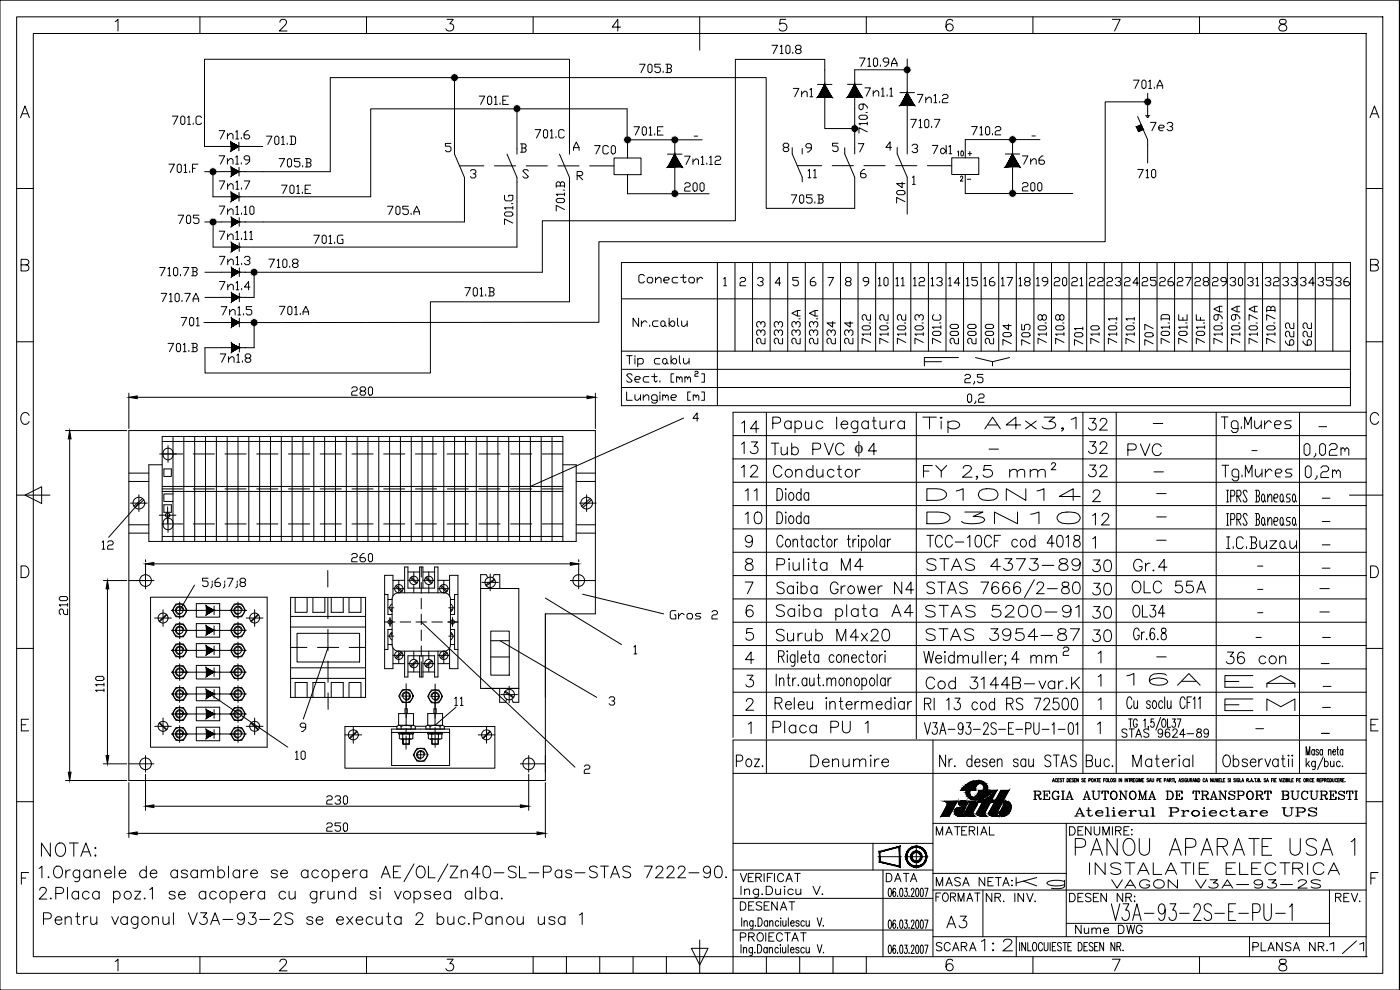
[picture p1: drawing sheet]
<svg xmlns="http://www.w3.org/2000/svg" width="420mm" height="297mm" viewBox="0 0 420 297" stroke-linecap="round" stroke-linejoin="round" font-family="sans-serif">
<defs><g id="words">
<text font-size="9.3" x="276.9" y="180.6">STAS 7666/2-80</text>
<g font-size="8.8">
<text x="275.5" y="131.2">Tip A4x3,1</text>
<text x="321.4" y="257.9">PANOU APARATE USA 1</text>
<text x="332.3" y="277.3">V3A-93-2S-E-PU-1</text>
</g>
<g font-size="8.4">
<text x="231.8" y="187.3">Saiba plata A4</text>
<text x="11.6" y="279.8">Pentru vagonul V3A-93-2S se executa 2 buc.Panou usa 1</text>
</g>
<g font-size="7.9">
<text x="275.9" y="145">FY 2,5 mm</text>
<text x="11.3" y="258.2">NOTA:</text>
</g>
<g font-size="7.5">
<text x="390.2" y="138.3">0,02m</text>
<text x="390.5" y="145">0,2m</text>
<text x="275.9" y="200.7">Weidmuller;4 mm</text>
<text x="397.9" y="287.5">1/1</text>
</g>
<g font-size="7.1">
<text x="221.2" y="130.9">14</text>
<text x="325.6" y="130.2">32</text>
<text x="221.2" y="137.2">13</text>
<text x="230.4" y="137.6">Tub PVC 4</text>
<text x="325.6" y="137.2">32</text>
<text x="337.3" y="137.9">PVC</text>
<text x="221.2" y="144.3">12</text>
<text x="231.1" y="144.3">Conductor</text>
<text x="325.6" y="144.3">32</text>
<text x="222.2" y="151.3">11</text>
<text x="276.9" y="151.3">D10N14</text>
<text x="222.2" y="158.4">10</text>
<text x="276.9" y="158.4">D3N10</text>
<text x="326.7" y="158.7">12</text>
<text x="276.9" y="165.5">TCC-10CF cod 4018</text>
<text x="366.9" y="165.8">I.C.Buzau</text>
<text x="231.8" y="172.5">Piulita M4</text>
<text x="276.9" y="172.5">STAS 4373-89</text>
<text x="326.7" y="172.9">30</text>
<text x="339" y="172.5">Gr.4</text>
<text x="338.7" y="179.2">OLC 55A</text>
<text x="276.6" y="186.3">STAS 5200-91</text>
<text x="326.7" y="186.6">30</text>
<text x="338.7" y="186.3">OL34</text>
<text x="231.8" y="193.7">Surub M4x20</text>
<text x="276.6" y="193.3">STAS 3954-87</text>
<text x="326.7" y="193.7">30</text>
<text x="366.9" y="200.4">36 con</text>
<text x="276.6" y="207.8">Cod 3144B-var.K</text>
<text x="336.9" y="206.7">16A</text>
<text x="366.5" y="207.4">EA</text>
<text x="276.2" y="214.1">RI 13 cod RS 72500</text>
<text x="366.5" y="214.5">EM</text>
<text x="230.7" y="221.2">Placa PU 1</text>
<text x="219.8" y="231.4">Poz.</text>
<text x="242" y="231.4">Denumire</text>
<text x="325.6" y="263.5">INSTALATIE ELECTRICA</text>
<text x="282.9" y="279.8">A3</text>
<text x="293.2" y="286.5">1:2</text>
</g>
<g font-size="6.6">
<text x="231.8" y="179.2">Saiba Grower N4</text>
<text x="326.7" y="179.6">30</text>
<text x="303.7" y="267.8">Kg</text>
</g>
<g font-size="6.2">
<text x="262.5" y="87.1">10</text>
<text x="273" y="87.1">12</text>
<text x="278.3" y="87.1">13</text>
<text x="283.6" y="87.1">14</text>
<text x="294.2" y="87.1">16</text>
<text x="304.4" y="87.1">18</text>
<text x="320.3" y="87.1">21</text>
<text x="325.6" y="87.1">22</text>
<text x="330.9" y="87.1">23</text>
<text x="341.5" y="87.1">25</text>
<text x="352.1" y="87.1">27</text>
<text x="357.4" y="87.1">28</text>
<text x="367.9" y="87.1">30</text>
<text x="373.2" y="87.1">31</text>
<text x="378.5" y="87.1">32</text>
<text x="383.8" y="87.1">33</text>
<text x="389.1" y="87.1">34</text>
<text x="399.7" y="87.1">36</text>
<text x="53.3" y="99.1">701</text>
<text x="330.9" y="104.4" transform="rotate(-90 330.9 104.4)">710</text>
<text x="347.1" y="104.8" transform="rotate(-90 347.1 104.8)">707</text>
<text x="187" y="116.1">Sect. [mm ]</text>
<text x="288.2" y="116.4">2,5</text>
<text x="289.3" y="122.4">0,2</text>
<text x="335.5" y="222.6">STAS 9624-89</text>
<text x="220.8" y="274.5">DESENAT</text>
</g>
<g font-size="5.7">
<text x="230.4" y="17.3">710.8</text>
<text x="190.9" y="22.9">705.B</text>
<text x="256.8" y="21.2">710.9A</text>
<text x="258.2" y="30">7n1.1</text>
<text x="339" y="27.9">701.A</text>
<text x="142.5" y="32.5">701.E</text>
<text x="236.7" y="30.3">7n1</text>
<text x="274.1" y="32.1">7n1.2</text>
<text x="50.4" y="38.5">701.C</text>
<text x="189.1" y="41.6">701.E</text>
<text x="261.1" y="41.3" transform="rotate(-90 261.1 41.3)">710.9</text>
<text x="272" y="39.5">710.7</text>
<text x="290.3" y="41.6">710.2</text>
<text x="344" y="40.6">7e3</text>
<text x="64.6" y="43">7n1.6</text>
<text x="78.7" y="44.4">701.D</text>
<text x="159.5" y="42.7">701.C</text>
<text x="177.1" y="47.3">7C0</text>
<text x="278.7" y="47.3">7d1</text>
<text x="49.4" y="52.9">701.F</text>
<text x="64.6" y="50.4">7n1.9</text>
<text x="82.5" y="51.2">705.B</text>
<text x="204.3" y="50.4">7n1.12</text>
<text x="305.5" y="50.4">7n6</text>
<text x="64.6" y="57.9">7n1.7</text>
<text x="83.3" y="59.3">701.E</text>
<text x="204.3" y="58.6">200</text>
<text x="241.3" y="54.7">11</text>
<text x="305.5" y="58.6">200</text>
<text x="340.1" y="54.7">710</text>
<text x="64.6" y="65.6">7n1.10</text>
<text x="115" y="65.6">705.A</text>
<text x="170.4" y="64.6" transform="rotate(-90 170.4 64.6)">701.B</text>
<text x="236.4" y="62.1">705.B</text>
<text x="272.3" y="62.1" transform="rotate(-90 272.3 62.1)">704</text>
<text x="52.2" y="68.4">705</text>
<text x="154.9" y="68.4" transform="rotate(-90 154.9 68.4)">701.G</text>
<text x="92.8" y="74.4">701.G</text>
<text x="46.6" y="84">710.7B</text>
<text x="64.6" y="80.8">7n1.3</text>
<text x="79.4" y="81.5">710.8</text>
<text x="64.6" y="88.2">7n1.4</text>
<text x="138.3" y="90">701.B</text>
<text x="190.5" y="86.1">Conector</text>
<text x="272.3" y="87.1" transform="rotate(-90 272.3 87.1)">11</text>
<text x="47.3" y="91.7">710.7A</text>
<text x="65.3" y="95.6">7n1.5</text>
<text x="82.5" y="95.6">701.A</text>
<text x="188.7" y="99.1">Nr.cablu</text>
<text x="49" y="106.9">701.B</text>
<text x="230.4" y="104.4" transform="rotate(-90 230.4 104.4)">233</text>
<text x="235.7" y="104.4" transform="rotate(-90 235.7 104.4)">233</text>
<text x="240.9" y="104.4" transform="rotate(-90 240.9 104.4)">233.A</text>
<text x="246.2" y="104.4" transform="rotate(-90 246.2 104.4)">233.A</text>
<text x="251.5" y="104.4" transform="rotate(-90 251.5 104.4)">234</text>
<text x="256.8" y="104.4" transform="rotate(-90 256.8 104.4)">234</text>
<text x="262.1" y="104.4" transform="rotate(-90 262.1 104.4)">710.2</text>
<text x="267.4" y="104.4" transform="rotate(-90 267.4 104.4)">710.2</text>
<text x="272.7" y="104.4" transform="rotate(-90 272.7 104.4)">710.2</text>
<text x="278" y="104.4" transform="rotate(-90 278 104.4)">710.3</text>
<text x="283.3" y="104.4" transform="rotate(-90 283.3 104.4)">701.C</text>
<text x="288.6" y="104.4" transform="rotate(-90 288.6 104.4)">200</text>
<text x="293.9" y="104.4" transform="rotate(-90 293.9 104.4)">200</text>
<text x="299.2" y="104.4" transform="rotate(-90 299.2 104.4)">200</text>
<text x="304.4" y="104.8" transform="rotate(-90 304.4 104.8)">704</text>
<text x="310.1" y="104.8" transform="rotate(-90 310.1 104.8)">705</text>
<text x="315" y="104.4" transform="rotate(-90 315 104.4)">710.8</text>
<text x="320.3" y="104.4" transform="rotate(-90 320.3 104.4)">710.8</text>
<text x="326" y="104.8" transform="rotate(-90 326 104.8)">701</text>
<text x="351.7" y="104.4" transform="rotate(-90 351.7 104.4)">701.D</text>
<text x="357" y="104.4" transform="rotate(-90 357 104.4)">701.E</text>
<text x="362.3" y="104.4" transform="rotate(-90 362.3 104.4)">701.F</text>
<text x="367.6" y="104.4" transform="rotate(-90 367.6 104.4)">710.9A</text>
<text x="372.9" y="104.4" transform="rotate(-90 372.9 104.4)">710.9A</text>
<text x="378.2" y="104.4" transform="rotate(-90 378.2 104.4)">710.7A</text>
<text x="383.5" y="104.4" transform="rotate(-90 383.5 104.4)">710.7B</text>
<text x="389.1" y="104.8" transform="rotate(-90 389.1 104.8)">622</text>
<text x="394.4" y="104.8" transform="rotate(-90 394.4 104.8)">622</text>
<text x="64.9" y="110.1">7n1.8</text>
<text x="276.2" y="111.1">FY</text>
<text x="104.4" y="119.9">280</text>
<text x="29.3" y="166.2">12</text>
<text x="104.4" y="169.7">260</text>
<text x="21.2" y="185.6" transform="rotate(-90 21.2 185.6)">210</text>
<text x="200" y="187">Gros 2</text>
<text x="32.1" y="208.8" transform="rotate(-90 32.1 208.8)">110</text>
<text x="135.1" y="212.7">11</text>
<text x="87.5" y="229">10</text>
<text x="96.7" y="242.4">230</text>
<text x="309" y="240.9">REGIA AUTONOMA DE TRANSPORT BUCURESTI</text>
<text x="96.7" y="250.5">250</text>
<text x="279.8" y="251.9">MATERIAL</text>
<text x="319.6" y="251.9">DENUMIRE:</text>
<text x="321.4" y="246.2">Atelierul Proiectare UPS</text>
<text x="220.8" y="265.6">VERIFICAT</text>
<text x="264.6" y="265.6">DATA</text>
<text x="279.8" y="267.1">MASA NETA:</text>
<text x="332.3" y="267.8">VAGON V3A-93-2S</text>
<text x="279.8" y="271.6">FORMAT</text>
<text x="294.9" y="271.6">NR. INV.</text>
<text x="319.6" y="271.6">DESEN NR:</text>
<text x="399.7" y="271.6">REV.</text>
<text x="321.7" y="281.2">Nume DWG</text>
<text x="220.8" y="283.6">PROIECTAT</text>
<text x="279.8" y="286.5">SCARA</text>
<text x="374.6" y="286.5">PLANSA NR.</text>
</g>
<text font-size="5.2" x="256.4" y="135.9">f</text>
<text font-size="4.4" x="286.1" y="48">10</text>
<g font-size="2.6">
<text x="207.1" y="42">-</text>
<text x="308.3" y="42">-</text>
<text x="288.9" y="55">-</text>
<text x="345" y="128.4">-</text>
<text x="394.4" y="129.1">-</text>
<text x="295.6" y="135.8">-</text>
<text x="374.6" y="136.5">-</text>
<text x="345" y="142.9">-</text>
<text x="346.1" y="149.2">-</text>
<text x="395.5" y="150.6">-</text>
<text x="346.1" y="156.3">-</text>
<text x="395.5" y="157.7">-</text>
<text x="346.1" y="163.3">-</text>
<text x="395.5" y="164.7">-</text>
<text x="376.1" y="171.1">-</text>
<text x="395.5" y="171.8">-</text>
<text x="376.1" y="178.2">-</text>
<text x="394.8" y="177.8">-</text>
<text x="376.1" y="185.2">-</text>
<text x="394.8" y="184.9">-</text>
<text x="375.7" y="192.6">-</text>
<text x="395.8" y="192.6">-</text>
<text x="346.1" y="198.3">-</text>
<text x="395.5" y="200.4">-</text>
<text x="395.8" y="207.1">-</text>
<text x="395.8" y="213.4">-</text>
<text x="375.7" y="219.8">-</text>
<text x="395.5" y="221.2">-</text>
</g>
</g></defs>
<!-- layer: 0 -->
<g fill="none" stroke="#000" stroke-width=".3">
<path d="M0 .1h420v296.9h-420zM5 5.1h410v286.9h-410zM10 10.1h400v276.9h-400zM34.6 6.5l.8-.7v3.5M60 5.1v5M84 6.6l.3-.6 1-.2a.85 .85 0 0 1 .5 1.3l-2 2.2h2.4M110 5.1v5M134.2 5.8h1.8l-1 1.3a1.12 1.12 0 0 1 1.2 1.3 1.12 1.12 0 0 1-1.5 .9l-.5-.2-.4-.5M160 5.1v5M186.2 8.1h-2.5l1.7-2.3v3.5M210 5.1v10M235.8 5.8h-1.6l-.2 1.5a1.23 1.23 0 0 1 1.9 0 1.23 1.23 0 0 1-.3 1.8 1.23 1.23 0 0 1-1.8-.5"/>
<path d="M260 5.1v5M272.3 17.7v10.1M285.9 6.3a1 1 0 0 0-1-.5 1 1 0 0 0-.8 .7 2.53 2.53 0 0 0 .3 2.6 1.09 1.09 0 0 0 1.6-.4 1.09 1.09 0 0 0-.7-1.5 1.09 1.09 0 0 0-1.4 .9M310 5.1v5M333.8 5.8h2.4l-1.7 3.5M360 5.1v5M384.2 6a.7 .7 0 0 0 .3 1.1 1.45 1.45 0 0 1 1.7 1.5 1.22 1.22 0 0 1-1.4 .7 1.22 1.22 0 0 1-1-1.2 1.59 1.59 0 0 1 1.7-1 .7 .7 0 0 0 .3-1.1l-.5-.2zM420 .1v296.9M6.2 35.3l1.3-3.5 1.3 3.5M6.7 34.1h1.6M136.4 23.3h93.5v39.2h26.6v-9.3l-3-7v-1.9M136.4 23.3h-37.3v28.2h-25.7"/>
<path d="M136.4 23.3v22.9l3 7v13.4h-60.4M155.2 32.6v13.7M170.9 34.9v-17.1h-109.5v26.1h8M170.9 33.6v12.7M245.4 25.3h4.3M254.3 25.3h4.4M256.5 38.6h-9v-20.8h-26.8v48.4h-57.9v15.5h-89.3M270.1 27.8h4.3M272.3 20.9h-15.8v25.3M272.3 31.5v14.7M341.1 38.1l1.4-.7 .6 1.4-1.4 .7zM341.4 35l3 7v6.9"/>
<path d="M344.4 30.6h-12.7v41.9h-152v24.2l-107.9 .1M344.4 28v6.7M411.2 35.3l1.3-3.5 1.3 3.5M411.7 34.1h1.6M5 56.6h5M61.4 51.5h5M71.7 42.7v2.6M71.7 50.2v2.6M71.7 57.7v2.6M73.6 43.9h5.3M135.3 43h-1.6v.9h1.2l.4 .4v.8l-.4 .4h-.8l-.4-.4M137.9 49.8h7.3"/>
<path d="M141.2 51.3l.4-.4h.8l.4 .4v.4l-.4 .5h-.4M142.4 52.2l.4 .4v.4l-.4 .4h-.8l-.4-.4M148.4 49.8h6.3M152.2 46.2l3 7v20.9h-83.5M156.2 43.2h1.3l.4 .4v.4l-.4 .4M156.6 44.4h.9l.4 .4v.5l-.4 .4h-1.3M156.6 43.2v2.5M157.9 49.8h6.4M158.6 51.3l-.4-.4h-.9l-.4 .4 1.7 1.7-.4 .4h-.9l-.4-.4M167.4 49.8h6.4M167.9 46.2l3 7M170.9 54.6v36h-41.7v21.3h-67.7v-7.6h5"/>
<path d="M172.1 45.1v-.8l.9-1.7 .8 1.7v.8M172.1 44.3h1.7M173.2 52.7h1.3l.4-.4v-.4l-.4-.5h-1.3v2.5M173.6 52.7l1.3 1.2M177 49.8h7.3M184.3 47.4h8.1v5h-8.1zM188.2 41.9v-9.2h-76.9v26.3h-39.6M188.3 52.4v5.7h24.5M200.4 46.3h4.3M202.5 41.9v16.2M210.7 41.9h-22.4v5.5M235.5 44.2l-.5-.4v-.4l.5-.4h.8l.4 .4v.4l-.4 .4h-.8l-.5 .4v.4l.5 .5h.8l.4-.5v-.4l-.4-.4"/>
<path d="M237.8 44.3v1.9l3 7M239.3 49.7h7.3M240.8 44.6v1.6M243.5 44.4h-1.2l-.5-.5v-.4l.5-.4h.8l.4 .4v1.3l-.8 .8h-.4M249.8 49.7h6.3M251.5 43h-1.6v.8h1.2l.4 .4v.8l-.4 .5h-.8l-.4-.5M257.6 43.1h1.7l-1.3 2.5M259.3 49.7h6.3M259.5 50.8h-.4l-.8 .9v1.2l.4 .4h.8l.4-.4v-.4l-.4-.4h-1.2M267.5 44.2h-1.6l1.2-1.6v2.5M268.8 49.7h6.4M269.3 46.2l3 7v11.1"/>
<path d="M269.3 44.2v1.9M273.7 43.7l.4-.4h.9l.4 .4v.4l-.4 .4h-.4M273.8 55.3h.9M275 44.5l.4 .5v.4l-.4 .4h-.9l-.4-.4M278.3 49.7h7.3M285.6 47.4h8.1v5h-8.1zM289.7 52.4v5.7h32.2M290.5 46.1h1.1M301.7 46.2h4.3M303.9 41.8v16.2M312.1 41.9h-22.4v5.5M410 56.6h5"/>
<path d="M6.3 79.5l2-.2a.82 .82 0 0 0 0-1.3l-2-.2v3.5h1.5a.92 .92 0 0 0 .9-.9 .92 .92 0 0 0-.9-.9M61.5 66.6h5M64 66.6v7.5h5.5M65.8 69.4h1.7l-1.3 2.5M68.3 71l.8-.8h.5l.4 .4v1.3M68.3 70.2v1.7M70.8 69.8l.4-.4v2.5M70.8 71.9h.8M71.8 65.3v2.6M71.8 72.8v2.6M72.5 71.5v.4M73.3 69.8l.4-.4v2.5"/>
<path d="M73.3 71.9h.8M75 69.8l.4-.4v2.5M75 71.9h.8M215.3 78.8v42.9M220.6 78.8v26.6M225.8 78.8v26.6M231.1 78.8v26.6M236.4 78.8v26.6M241.7 78.8v26.6M247 78.8v26.6M252.2 78.8v26.6M257.5 78.8v26.6"/>
<path d="M262.8 78.8v26.6M268.1 78.8v26.6M273.3 78.8v26.6M278.6 78.8v26.6M283.9 78.8v26.6M289.2 78.8v26.6M294.5 78.8v26.6M299.7 78.8v26.6M305 78.8v26.6M310.3 78.8v26.6M315.6 78.8v26.6M320.8 78.8v26.6"/>
<path d="M326.1 78.8v26.6M331.4 78.8v26.6M336.7 78.8v26.6M342 78.8v26.6M347.2 78.8v26.6M352.5 78.8v26.6M357.8 78.8v26.6M363.1 78.8v26.6M368.3 78.8v26.6M373.6 78.8v26.6M378.9 78.8v26.6M384.2 78.8v26.6"/>
<path d="M389.5 78.8v26.6M394.7 78.8v26.6M400 78.8v26.6M411.3 79.5l2-.2a.82 .82 0 0 0 0-1.3l-2-.2v3.5h1.5a.92 .92 0 0 0 .9-.9 .92 .92 0 0 0-.9-.9M61.2 96.8h5.3M61.5 81.7h5M61.5 89.2h5M71.8 80.4v2.6M71.8 87.9v2.6M71.8 95.5v2.6M76.3 96.8v7.5M186.5 89.7h218.8"/>
<path d="M217.2 83.7l.4-.5v2.5M217.2 85.7h.8M222.1 83.7l.4-.5h.8l.5 .5v.4l-.5 .4h-.8l-.4 .4v.8h1.7M227.4 83.7l.4-.5h.8l.4 .5v.4l-.4 .4h-.4M228.6 84.5l.4 .4v.4l-.4 .4h-.8l-.4-.4M234.3 84.9h-1.7l1.3-1.7v2.5M239.6 83.2h-1.7v.9h1.3l.4 .4v.8l-.4 .4h-.9l-.4-.4M244.5 83.2h-.5l-.8 .9v1.2l.4 .4h.9l.4-.4v-.4l-.4-.4h-1.3M248.5 83.2h1.6l-1.2 2.5M254.2 84.5l-.4-.4v-.4l.4-.5h.8l.4 .5v.4l-.4 .4h-.8l-.4 .4v.4l.4 .4h.8l.4-.4v-.4l-.4-.4M260.7 84.5h-1.2l-.5-.4v-.4l.5-.5h.8l.4 .5v1.2l-.8 .8h-.4M293.3 83.2h-1.6v.9h1.2l.4 .4v.8l-.4 .4h-.8l-.4-.4"/>
<path d="M302.2 83.2h1.7l-1.3 2.5M314.4 84.5h-1.2l-.4-.4v-.4l.4-.5h.8l.4 .5v1.2l-.8 .8h-.4M316.4 83.7l.4-.5h.8l.5 .5v.4l-.5 .4h-.8l-.4 .4v.8h1.7M332.6 98.2l.5-.5h1.6l.4 .5v.4l-.4 .4h-1.6l-.5-.4zM334.7 96.9h.4M335.1 95.7h-2.5l.5 .4M335.1 95.2v.9M335.1 99.8v.9M337.9 98.2l.4-.5h1.7l.4 .5v.4l-.4 .4h-1.7l-.4-.4zM340 96.9h.4M340.4 95.7h-2.5l.4 .4M5 102.5h5"/>
<path d="M38.7 118v10.6M41.2 119.2h135M71.8 103v2.6M178.7 118v10.6M186.5 105.4v16.3h218.8v-42.9h-218.8v26.6h218.8M186.5 116.3h218.8M186.5 110.8h218.8M188.1 117.6v2.5h1.6M188.1 106.7h1.6M188.9 106.7v2.5M190.6 118.4v1.3l.4 .4h.4l.8-.8M190.6 106.7v.4"/>
<path d="M190.6 107.5v1.7M191.4 108l.4-.5h.8l.5 .5v.8l-.5 .4h-1.2M191.4 107.5v2.5M192.2 118.4v1.7M193.1 119.3l.8-.9h.4l.4 .5v1.2M193.1 118.4v1.7M198.1 107.5h-1.3l-.4 .5v.8l.4 .4h1.3M198.1 118.4v1.7M198.9 108l.4-.5h.4l.4 .5v.8l-.4 .4h-.4l-.4-.4zM198.9 118.9l.4-.5 .4 .5v.4M198.9 118.4v1.7M199.7 118.9l.4-.5 .5 .5v1.2"/>
<path d="M200.1 108.8l.5 .4M201.4 119.3h1.2l.5-.4-.5-.5h-.8l-.4 .5v.8l.4 .4h.8M201.4 106.7v2.5M202.2 107.5h.4l.5 .5v.8l-.5 .4h-.4l-.8-.8zM203.9 106.7v2.1l.4 .4M205.1 107.5v1.3l.4 .4h.5l.8-.8M206.8 107.5v1.7M207.2 117.6h-.8v2.5h.8M208.1 118.9l.4-.5 .4 .5v.4M208.1 118.4v1.7M208.9 118.9l.4-.5 .4 .5v1.2M210.6 117.6h.8v2.5h-.8"/>
<path d="M287.6 107.3h-10.2v2.5M335.1 102.7l-2.5-1.2v1.7M335.1 100.2h-2.5l.5 .5M340.4 102.7l-2.5-1.2v1.7M340.4 100.2h-2.5l.4 .5M410 102.5h5M8.7 124.6a1.29 1.29 0 0 0-1.4-.8 1.29 1.29 0 0 0-1.1 1.3 1.54 1.54 0 0 0 .4 1.7 1.54 1.54 0 0 0 1.6 .3l.5-.6M19.7 129.2h18.3M20.9 131.7v100M47.9 136.2h6.9M48.7 132.5h120.2M48.7 139.5h-4v23h128.2v-23h-4"/>
<path d="M50.4 133.7v5M51.9 131v31.5M51.9 136a1.54 1.54 0 0 0-1.8-1.5 1.54 1.54 0 0 0-1.2 2 1.5 1.5 0 0 0 1.5 1.5 1.5 1.5 0 0 0 1.5-1.5M55.2 131v31.5M58 136.2h6.3M58.4 131v31.5M61.7 131v31.5M64.9 131v31.5M67.5 136.2h6.4M68.2 131v31.5M71.4 131v31.5M74.7 131v31.5"/>
<path d="M77 136.2h6.4M77.9 131v31.5M81.2 131v31.5M84.4 131v31.5M86.6 136.2h6.3M87.7 131v31.5M90.9 131v31.5M94.2 131v31.5M96.1 136.2h6.3M97.4 131v31.5M100.7 131v31.5M103.9 131v31.5"/>
<path d="M105.6 136.2h6.4M107.2 131v31.5M110.4 131v31.5M113.7 131v31.5M115.1 136.2h6.4M116.9 131v31.5M120.2 131v31.5M123.4 131v31.5M124.7 136.2h6.3M126.7 131v31.5M129.9 131v31.5M133.2 131v31.5"/>
<path d="M134.2 136.2h6.3M136.4 131v31.5M139.7 131v31.5M142.9 131v31.5M143.7 136.2h6.4M146.2 131v31.5M149.4 131v31.5M152.7 131v31.5M153.2 136.2h6.4M155.9 131v31.5M159.2 131v31.5M162.4 131v31.5"/>
<path d="M162.8 136.2h6.1M165.7 131v31.5M197.2 120.1h-1.2l-.5-.4v-.8l.5-.5h.8l.4 .5v1.6l-.4 .4h-.8l-.5-.4M205.2 125.4l-46 20.6M209.6 125.5h-1.6l1.2-1.6v2.5M220 137.7h190.1M220 130.7h190.1M230 123.7v98M275 123.7v98M325 123.7v98M335 123.7v98M365 123.7v98"/>
<path d="M366.5 125.1h2M366.7 139.6h2M367.5 125.1v3.5M367.7 139.6v3.5M371.5 128.6h-1.5l-.5-.6v-1.2l.5-.5h1l.5 .5v2.4l-.5 .6h-1l-.5-.6M372.5 128v.6M373.5 128.6v-3.5l1 2.3 1-2.3v3.5M376.5 126.3v1.7l.5 .6h.5l1-1.2M378.5 126.3v2.3M379.5 126.3v2.3M381.5 126.8l-.5-.5h-.5l-1 1.1M382.5 127.4h1.5l.5-.6-.5-.5h-1l-.5 .5v1.2l.5 .6h1"/>
<path d="M387.5 126.3h-1.5l-.5 .5 .5 .6h1l.5 .6-.5 .6h-1.5M390 123.7v98M410.1 123.7h-190.1v97.6M413.7 124.6a1.28 1.28 0 0 0-1.4-.8 1.28 1.28 0 0 0-1.1 1.3 1.53 1.53 0 0 0 .4 1.7 1.53 1.53 0 0 0 1.6 .3l.5-.6M5 148.6h10M7.5 148.6l5-2.6v5.1zM38.7 160h6M38.7 157.5h6M38.7 144.5h6M38.7 142h6M39.2 151h5M41.7 148.5v5"/>
<path d="M41.7 151l-9.1 10.2M42.8 149.6l-2.6 2.3M43.2 150l-2.7 2.3M47.8 154.6h5M48.7 147.5h120.2M48.7 146h120.2M48.7 157.2h6.1M48.7 146.7h6.1M49.2 140.7h2.2v2.3h-2.2zM49.2 151.5h2.2v2.2h-2.2zM50.3 152.1v5M50.4 154.7v5"/>
<path d="M51.9 148.2h-2.7v2.3h2.7M51.9 157a1.53 1.53 0 0 0-1.8-1.5 1.53 1.53 0 0 0-1.2 2 1.5 1.5 0 0 0 1.5 1.4 1.5 1.5 0 0 0 1.5-1.4M58 157.2h6.3M58 146.7h6.3M67.5 157.2h6.4M67.5 146.7h6.4M77 157.2h6.4M77 146.7h6.4M86.6 157.2h6.3M86.6 146.7h6.3M96.1 157.2h6.3M96.1 146.7h6.3"/>
<path d="M105.6 157.2h6.4M105.6 146.7h6.4M115.1 157.2h6.4M115.1 146.7h6.4M124.7 157.2h6.3M124.7 146.7h6.3M134.2 157.2h6.3M134.2 146.7h6.3M143.7 157.2h6.4M143.7 146.7h6.4M153.2 157.2h6.4M153.2 146.7h6.4"/>
<path d="M162.8 157.2h6.1M162.8 146.7h6.1M172.9 160h5.8M172.9 157.5h5.8M172.9 144.5h5.8M172.9 142h5.8M173.9 151h5M176.1 148.5v5M177.2 149.6l-2.6 2.3M177.5 150l-2.6 2.3M220 158.7h190.1M220 151.7h190.1"/>
<path d="M220 144.7h190.1M368.1 154.1h.6M368.1 157.6h.6M368.1 147.1h.6M368.1 150.6h.6M368.4 147.1v3.5M368.4 154.1v3.5M369.3 155.8h1l.3-.5v-.6l-.3-.6h-1v3.5M369.3 148.8h1l.3-.5v-.6l-.3-.6h-1v3.5M371.2 155.8h.9l.3-.5v-.6l-.3-.6h-.9v3.5M371.2 148.8h.9l.3-.5v-.6l-.3-.6h-.9v3.5M371.5 155.8l.9 1.8"/>
<path d="M371.5 148.8l.9 1.8M371.8 143.1h-1.6l-.5-.6v-1.2l.5-.5h1.1l.5 .5v2.4l-.5 .6h-1.1l-.5-.6M372.7 142.5v.6M373.8 143.1v-3.5l.9 2.3 1.1-2.3v3.5M374.3 154.7l-.3-.6h-.6l-.3 .6 1.2 2.3-.3 .6h-.6l-.3-.6M374.3 147.7l-.3-.6h-.6l-.3 .6 1.2 2.3-.3 .6h-.6l-.3-.6M376.7 140.8v1.7l.6 .6h.5l.9-1.2M376.8 154.1h.9l.3 .6-.3 1.1M376.8 147.1h.9l.3 .6-.3 1.1M377.1 155.8h.6l.3 1.2-.3 .6h-.9M377.1 148.8h.6l.3 1.2-.3 .6h-.9M377.1 147.1v3.5"/>
<path d="M377.1 154.1v3.5M378.7 140.8v2.3M378.9 155.3h.3l.3 .5v1.2l-.3 .6h-.3l-.3-.6v-1.2zM378.9 148.3h.3l.3 .5v1.2l-.3 .6h-.3l-.3-.6v-1.2zM379.5 157l.3 .6M379.5 150l.3 .6M379.8 140.8v2.3M380.5 156.4l.6-1.1h.3l.3 .5v1.8M380.5 149.4l.6-1.1h.3l.3 .5v1.8M380.5 148.3v2.3M380.5 155.3v2.3M381.8 141.3l-.6-.5h-.5l-.9 1.1"/>
<path d="M382.3 156.4h.9l.4-.6-.4-.5h-.6l-.3 .5v1.2l.3 .6h.6M382.3 149.4h.9l.4-.6-.4-.5h-.6l-.3 .5v1.2l.3 .6h.6M382.7 141.9h1.5l.5-.6-.5-.5h-1l-.5 .5v1.2l.5 .6h1M384.5 155.3h.3l.3 .5v1.2l-.3 .6h-.3l-.3-.6v-1.2zM384.5 148.3h.3l.3 .5v1.2l-.3 .6h-.3l-.3-.6v-1.2zM385.1 157l.3 .6M385.1 150l.3 .6M387.3 155.3h-1l-.3 .5 .3 .6h.6l.4 .6-.4 .6h-.9M387.3 148.3h-1l-.3 .5 .3 .6h.6l.4 .6-.4 .6h-.9M387.8 140.8h-1.6l-.4 .5 .4 .6h1l.6 .6-.6 .6h-1.4M388.2 155.3h.3l.3 .5v1.2l-.3 .6h-.3l-.3-.6v-1.2zM388.2 148.3h.3l.3 .5v1.2l-.3 .6h-.3l-.3-.6v-1.2z"/>
<path d="M388.8 157l.3 .6M388.8 150l.3 .6M405 148.6h10M6.3 169.8h1.2a1.87 1.87 0 0 1 1.2 1.7 1.87 1.87 0 0 1-1.2 1.8h-1.2zM31 174.2h7M32.2 176.7v50M38.7 174.2h7.5M43.7 167.9v.7M43.7 169.2v7.5M45.2 179.2h35v45h-35zM46.2 169.2h125M48.7 161h120.2"/>
<path d="M48.7 162.5v-31.5h120.2v31.5M58.4 175.6l-4.5 7.5h5v-2h7v2M62.4 173.5h-1.6v.8h1.2l.4 .4v.9l-.4 .4h-.8l-.4-.4M63.7 175.2v.8l-.4 .4M63.7 174.3v.4M65.8 173.5h-.4l-.9 .8v1.3l.4 .4h.9l.4-.4v-.4l-.4-.5h-1.3M67.4 175.2v.8l-.4 .4M67.4 174.3v.4M68.3 173.5h1.6l-1.2 2.5M71.2 175.2v.8l-.4 .4M71.2 174.3v.4M72.4 174.7l-.4-.4v-.4l.4-.4h.9l.4 .4v.4l-.4 .4h-.9l-.4 .5v.4l.4 .4h.9l.4-.4v-.4l-.4-.5"/>
<path d="M87.2 179.2h22.5v30.1h-22.5zM88.6 179.2v4.5h3.6v-4.5M93.9 179.2v4.5h3.6v-4.5M98.4 171.2v4.9M98.4 179.3v6.4M99.4 179.2v4.5h3.6v-4.5M104.7 179.2v4.5h3.6v-4.5M115.4 178.4h1v6h1.3M116.4 179.9h1.3M117.9 174.1h3.5M117.9 178.8v-6.2h-2.5v28h2.5v-6.2M117.9 176.6h3.5"/>
<path d="M118.2 178.4l1.2-.5h14l1.2 .5 .6 1.2v14l-.6 1.2-1.2 .6h-14l-1.2-.6-.5-1.2v-14zM118.7 175.9l1.7 1.7M119 175.7l1.7 1.7M119.7 174.1v3.8M121.4 177.9v-7.8h1v6.4h8v-6.4h1v7.8M122.4 171.6h3.5M122.4 174.1h3.5M123.2 173.4l1.7 1.7M123.5 173.2l1.7 1.7M124.2 171.6v2.4M124.2 175.5v2.4M125.9 176.5v-6.4h1v6.4"/>
<path d="M126.4 170.1v3.1M126.4 174.7v3.2M126.4 179.5v3.2M126.9 171.6h3.5M126.9 174.1h3.5M127.7 173.4l1.7 1.7M128 173.2l1.7 1.7M128.7 171.6v2.4M128.7 175.5v2.4M131.4 174.1h3.5M131.4 176.6h3.5M132.2 175.9l1.7 1.7"/>
<path d="M132.5 175.7l1.7 1.7M133.2 174.1v3.8M134.9 178.8v-6.2h2.5v28h-2.5v-6.2M135.2 179.9h1.2M137.4 178.4h-1v6h-1.2M144.6 174.7h5M147.1 172.2v5M163.7 179.4l22.8 14M171.2 174.2h7.5M173.7 167.9v.7M173.7 169.2v7.5M174.9 178.3l24.3 5.9"/>
<path d="M220 165.7h190.1M220 179.7h190.1M220 172.7h190.1M411.3 169.8h1.2a1.87 1.87 0 0 1 1.2 1.7 1.87 1.87 0 0 1-1.2 1.8h-1.2zM5 194.5h5M46.4 185.4h5M48.9 182.9v5M49.9 184.3l-2.1 2.1M50.1 184.5l-2.2 2M51.4 189.1h5M51.4 195.1h5M51.4 183.1h5"/>
<path d="M52.8 193.2h2.2l1.2 1.9-1.2 2h-2.2l-1.1-2zM52.8 199.8h2.2l1.2 1.9-1.2 1.9h-2.2l-1.1-1.9zM52.8 187.2h2.2l1.2 1.9-1.2 2h-2.2l-1.1-2zM52.8 181.2h2.2l1.2 1.9-1.2 2h-2.2l-1.1-2zM53.9 180.6v5M53.9 186.6v5M53.9 192.6v5M53.9 199.2v5M62 183.1h-3.1v2.1h7v-2.1M62 189.1h-3.1v2.1h7v-4.1h-7v2h-5M62 195.1h-3.1v-2h7v4.1h-7v-2.1h-5M64.2 189.1h9.7"/>
<path d="M64.2 195.1h9.7M64.2 183.1h1.9M64.3 181.8v2.6M64.3 187.8v2.6M64.3 193.8v2.6M65.9 183.1h5.5h-2.5M70.3 193.2h2.2l1.1 1.9-1.1 2h-2.2l-1.1-2zM70.3 199.8h2.2l1.1 1.9-1.1 1.9h-2.2l-1.1-1.9zM70.3 187.2h2.2l1.1 1.9-1.1 2h-2.2l-1.1-2zM70.3 181.2h2.2l1.1 1.9-1.1 2h-2.2l-1.1-2zM71.4 180.6v5M71.4 186.6v5"/>
<path d="M71.4 192.6v5M71.4 199.2v5M71.4 183.1h2.7M73.9 185.4h5M76.4 182.9v5M77.4 184.3l-2.1 2.1M77.6 184.5l-2.2 2M87.2 188.1h22.5M87.2 194.3h4.9M87.2 185h22.5M89.1 190h18.8v8.6h-18.8zM95.3 194.3h6.3"/>
<path d="M98.4 188.8v6.4M98.4 198.4v6.3M98.5 194.3l-7.5 21.4M104.8 194.3h4.9M115.4 186.6h3.1M116.4 193.4h1.3M116.4 190.9h1.8M116.4 182.4h1.8M117.1 185.4v2.5M117.2 190.1l.5 .5M117.5 189.9l.2 .2M117.7 188.9h-1.3v6h-1"/>
<path d="M117.7 182.6l-.5 .5M117.7 183.1l-.2 .3M117.7 189.7a1.25 1.25 0 0 0-.8 1.2 1.25 1.25 0 0 0 .8 1.1M117.7 181.2a1.25 1.25 0 0 0-.8 1.2 1.25 1.25 0 0 0 .8 1.1M117.9 199.1h3.5M117.9 196.6h3.5M119.7 195.4v3.7M120.1 186.6h3.2M120.4 195.6l-1.7 1.7M120.7 195.9l-1.7 1.7M121.4 195.4v7.7h1v-6.3h8M122.4 199.1h3.5"/>
<path d="M124.2 195.4v2.3M124.2 199.3v2.3M124.8 186.6h3.2M124.9 198.1l-1.7 1.7M125.2 198.4l-1.7 1.7M126.4 184.3v3.1M126.4 189v3.2M126.4 193.8v3.2M126.4 198.6v4.5M126.4 186.6l46.2 43.6M126.9 199.1h3.5M126.9 196.7v6.4h-1v-6.3"/>
<path d="M128.7 195.4v2.3M128.7 199.3v2.3M129.4 198.1l-1.7 1.7M129.6 186.6h3.2M129.7 198.4l-1.7 1.7M131.4 195.4v7.7h-1v-6.4M131.4 199.1h3.5M131.4 196.6h3.5M133.2 195.4v3.7M133.9 195.6l-1.7 1.7M134.2 195.9l-1.7 1.7M134.4 186.6h3"/>
<path d="M134.7 190.9h1.7M134.7 182.4h1.7M135.2 188.9h1.2v6h1M135.2 193.4h1.2M135.2 183.1l.2 .3M135.2 182.6l.5 .5M135.2 189.7a1.25 1.25 0 0 1 .7 1.2 1.25 1.25 0 0 1-.7 1.1M135.2 181.2a1.25 1.25 0 0 1 .7 1.2 1.25 1.25 0 0 1-.7 1.1M135.4 189.9l-.2 .2M135.7 190.1l-.5 .5M135.8 185.4v2.5M150.1 192.2l29 17"/>
<path d="M163.7 184.2v25M190.3 194.1l.4-.4v2.5M190.3 196.2h.8M220 193.7h190.1M220 186.7h190.1M319.1 194.6l.4-.5h.8l.4 .5v.4l-.4 .4h-.8l-.4 .4v.8h1.6M410 194.5h5M6.4 217.5h1.3M8.6 215.8h-2.2v3.5h2.2M46.4 217.9h5M47.8 217l2.1 2M47.9 216.8l2.2 2.1"/>
<path d="M48.9 215.4v5M51.4 201.7h5M51.4 208.2h5M51.4 214.2h5M52.8 212.3h2.2l1.2 1.9-1.2 2h-2.2l-1.1-2zM52.8 206.3h2.2l1.2 1.9-1.2 1.9h-2.2l-1.1-1.9zM52.8 218.3h2.2l1.2 1.9-1.2 2h-2.2l-1.1-2zM53.9 201.7h5v-2h7v2M53.9 205.7v5M53.9 211.7v5M53.9 217.7v5M62 201.7h-3.1v2h7v-2h5.5"/>
<path d="M62 208.2h-3.1v-2h7v4.1h-7v-2.1h-5M62 214.2h-3.1v2.1h7v-4.1h-7v2h-5M62 207.6l24.4 16.6M64.2 201.7h1.9M64.2 208.2h9.7M64.2 214.2h9.7M64.3 200.4v2.6M64.3 206.9v2.6M64.3 212.9v2.6M64.3 218.9v2.6M68.9 201.7h5M70.3 212.3h2.2l1.1 1.9-1.1 2h-2.2l-1.1-2z"/>
<path d="M70.3 206.3h2.2l1.1 1.9-1.1 1.9h-2.2l-1.1-1.9zM70.3 218.3h2.2l1.1 1.9-1.1 2h-2.2l-1.1-2zM71.4 205.7v5M71.4 211.7v5M71.4 217.7v5M73.9 217.9h5M75.3 217l2.1 2M75.4 216.8l2.2 2.1M76.4 215.4v5M87.2 203.5h22.5M87.2 200.4h22.5M88.6 209.3v-4.5h3.6v4.5"/>
<path d="M91.7 218.2h-1.2l-.4-.4v-.4l.4-.4h.8l.4 .4v1.2l-.8 .9h-.4M93.9 209.3v-4.5h3.6v4.5M98.5 207.9v4.9M99.4 209.3v-4.5h3.6v4.5M104.7 209.3v-4.5h3.6v4.5M106 218v5M107 219.4l-2.1 2.1M107.2 219.5l-2.2 2.1M117.5 218.8h17.4v10.9h-17.4zM117.5 219.8h17.4M119.1 218h-15.6v12.5h45v-12.5h-15.2M119.6 219.8v.4h4.5v-.4"/>
<path d="M120.4 217.9v.9M120.8 206.9h2.2l1.1 2-1.1 1.9h-2.2l-1.1-1.9zM120.8 219.8v.4M121.9 212.7h-.4v1.4M121.9 208.9v3.8h.3v1.4M122.4 201.6h3.5M122.9 219.8v.4M123.4 217.9v.9M124.1 217.6v-3.5h-4.5v3.5l-.5 .3v.9M124.1 217.6l-.7 .3M124.1 217.6h-4.5l.3 .1a1.17 1.17 0 0 0 1.5-.1l2 .3M124.1 217.6l.5 .3v.9"/>
<path d="M124.6 217.9h3.2M126.9 201.6h3.5M127.8 217.9v.9M128.3 219.8h4.5v.4h-4.5zM129.1 217.9v.9M129.1 217.9l1.5-.3 1.5 .3M129.1 217.9l-.7-.3v-3.5h4.4v3.5h-4.5l-.5 .3M129.5 207h2.2l1.1 1.9-1.1 2h-2.2l-1.1-2zM129.5 219.8v.4M130.2 214.1v-1.4h.7v1.4M130.6 208.9v3.8M131.7 219.8v.4"/>
<path d="M132.1 217.9l.7-.3 .5 .3v.9M132.1 217.9v.9M136.9 212.2l-6.3 5.4M146 218v5M147 219.4l-2.1 2.1M147.2 219.5l-2.2 2.1M150.3 208.4h5M152.8 205.9v5M182.8 209.5l.4-.4h.9l.4 .4v.4l-.4 .4h-.5M184.1 210.3l.4 .4v.4l-.4 .5h-.9l-.4-.5M220 214.7h190.1M220 207.7h190.1"/>
<path d="M220 200.7h190.1M411.4 217.5h1.3M413.6 215.8h-2.2v3.5h2.2M19.7 234.2h18.3M31 229.2h7M38.7 229.2h7.5M38.7 234.8v16.5M43.7 226.7v5M43.7 232.3v10.8M51.4 220.2h5M62 220.2h-3.1v-2h7v4.1h-7v-2.1h-5M64.2 220.2h9.7"/>
<path d="M103.5 220.5h5M119.9 220.3v1.3M119.9 221.6l.5 .1 3.5-.1M119.9 220.3l.5-.1 .5 .1M120.4 221.8h3M120.9 221.8l.1 1.5v-1.5M120.9 223.2h2M120.9 220.3v1.3M120.9 220.3l.8-.1 1.2 .1M121 223.3h1.7M122.7 221.8v1.5l.2-1.5M122.9 220.3v1.3"/>
<path d="M122.9 220.3l.5-.1 .5 .1v1.3M125.1 224.5h2.3l1.1 2-1.1 1.9h-2.3l-1.1-1.9zM128.6 220.3v1.3M128.6 221.6l.5 .1 3.5-.1M128.6 220.3l.5-.1 .5 .1M129.1 221.8h3M129.6 223.2l.1 .1 1.9-.1M129.6 221.8v1.4h2v-1.4M129.6 220.3v1.3M129.6 220.3l.8-.1 1.2 .1M129.7 221.8v1.5M131.4 221.8v1.5"/>
<path d="M131.6 220.3l.5-.1 .5 .1v1.3M131.6 220.3v1.3M143.5 220.5h5M156.2 229.2h7.5M158.7 226.7v5M158.7 232.3v10.8M163.7 226.7v5M163.7 234.8v16.5M175.3 230l.5-.5h.8l.4 .5v.4l-.4 .4h-.8l-.5 .4v.8h1.7M230 222v10M280 222v65M288.3 237.1h1.2"/>
<path d="M289.3 236l-.3 .3M290.4 236.2a2.34 2.34 0 0 0 1.5 3.7M291.1 237.1a1.48 1.48 0 0 0 .6 2M291.7 239.2h.2M291.8 236.2l-.1 .9h.9v-.4M291.9 239.2l.4 .1M292.7 236.4l-.1 .3M292.7 236.3v.1M293.2 234.3l-1.3 .1-1.2 .5M293.2 234.3l1.5 .2 1 .6M293.6 238l-.5 .9-.8 .4M293.6 238h.1"/>
<path d="M293.6 237.9v.1M293.6 237.9h.1M293.7 237.1h1l-.2 1M293.7 237.6l-.1 .3M293.7 237.1v.5M293.7 237.6h.1M293.7 235.1l-1 1.2M294.1 235l-.4 .1M294.1 235l.6 .2a1.37 1.37 0 0 1 .7 1.5M295.4 236.7l-.1 .4M295.7 235.1l.2 .2M295.7 239.8l-1 .4-1.4 .2"/>
<path d="M295.9 235.3l.5 1-.1 .8M296.3 237.1l-.4 1M296.8 237.1h1.3M297 238.9l1.6-1.8h.5l-1.5 3h1.4l-.4 .7h-1.4l-1.6 3 .1 .7 .5 .4h-1.7a1.01 1.01 0 0 1-1.2-1.2l1.5-2.9h-1.4M297.5 237.8h.1M300.4 237.1h2.4l-3.6 6.7 .1 .7 .5 .4h-1.7a1 1 0 0 1-1.2-1.2l1.3-2.6h.6l.8-1.4h-.6zM315.9 234.6l.3-1 .3 1M316 234.3h.3M317.2 233.8a.29 .29 0 0 0-.3-.2 .29 .29 0 0 0-.2 .4v.2a.29 .29 0 0 0 .2 .4 .29 .29 0 0 0 .3-.2M317.4 234.1h.3M317.9 233.6h-.5v1M318.7 233.7h-.6l.5 .5a.27 .27 0 0 1-.1 .4 .27 .27 0 0 1-.4-.2"/>
<path d="M318.9 233.6h.5M319.1 233.6v1M320.2 233.6a.5 .5 0 0 1 .6 .5 .5 .5 0 0 1-.6 .5zM321 234.1h.3M321.5 233.6h-.5v1M322.2 233.7h-.5l.4 .5a.27 .27 0 0 1 0 .4 .27 .27 0 0 1-.4-.2M322.4 234.1h.3M322.9 233.6h-.5v1M323.6 233.6v1l-.5-1v1M325 222v10M325.1 233.7h-.5l.5 .5a.27 .27 0 0 1-.1 .4 .27 .27 0 0 1-.4-.2M325.4 234.1h.3"/>
<path d="M325.8 233.6h-.4v1M326.8 234.1h.4v-.5h-.4v1M327.7 233.6h.1a.48 .48 0 0 1 .3 .5 .48 .48 0 0 1-.4 .4zM328.3 234.6l.3-1 .3 1M328.5 234.3h.3M329.2 233.6h.5M329.4 233.6v1M329.8 234.1h.3M330.3 233.6h-.5v1M331.2 234.1h.3M331.7 233.6h-.5v1M332 233.6h.1a.48 .48 0 0 1 .4 .5 .48 .48 0 0 1-.5 .4z"/>
<path d="M332.7 233.6v1h.4M333.4 233.6h.1a.48 .48 0 0 1 .4 .5 .48 .48 0 0 1-.5 .4zM334.6 233.7h-.5l.4 .5a.27 .27 0 0 1 0 .4 .27 .27 0 0 1-.4-.2M334.8 233.6v1M335 222v10M335.8 233.6v1M336.6 233.6v1l-.5-1v1M337.6 233.6v1M338.4 233.6v1l-.5-1v1M338.7 233.6h.5M339 233.6v1M339.4 234.1l.4-.1v-.4h-.4v1"/>
<path d="M339.6 234.1l.3 .5M340.2 234.1h.3M340.6 233.6h-.4v1M341.4 233.8a.29 .29 0 0 0-.3-.2 .29 .29 0 0 0-.2 .4v.2a.29 .29 0 0 0 .2 .4 .29 .29 0 0 0 .3-.4h-.2M341.6 233.6v1M341.9 234.6v-1l.3 1 .3-1v1M342.8 234.1h.3M343.3 233.6h-.5v1M344.7 233.7h-.5l.4 .5a.27 .27 0 0 1 0 .4 .27 .27 0 0 1-.4-.2M344.9 234.6l.3-1 .3 1M345 234.3h.4M345.7 233.6v.7l.3 .3 .3-.3v-.7"/>
<path d="M347.2 234.1h.5v-.5h-.5v1M348 234.1h.3M348.5 233.6h-.5v1M349.4 234.1h.5v-.5h-.5v1M350.2 234.6l.3-1 .3 1M350.3 234.3h.4M351 234.1l.4-.1v-.4h-.4v1M351.2 234.1l.3 .5M351.8 233.6h.5M352 233.6v1M352.4 233.6v1M353.8 234.6l.3-1 .3 1"/>
<path d="M353.9 234.3h.4M355.1 233.7h-.5l.4 .5a.27 .27 0 0 1 0 .4 .27 .27 0 0 1-.4-.2M355.3 233.6v1M356.2 233.8a.29 .29 0 0 0-.4-.2 .29 .29 0 0 0-.2 .4v.2a.29 .29 0 0 0 .3 .4 .29 .29 0 0 0 .3-.4h-.2M356.4 233.6v.7l.2 .3 .3-.2v-.8M357.2 234.1l.4-.1v-.4h-.4v1M357.4 234.1l.3 .5M358 234.6l.3-1 .2 1M358.1 234.3h.3M359.3 233.6v1l-.5-1v1M359.6 233.6a.5 .5 0 0 1 .5 .5 .5 .5 0 0 1-.5 .5zM361.6 233.8a.29 .29 0 0 0-.4-.2 .29 .29 0 0 0-.2 .4v.2a.29 .29 0 0 0 .2 .4 .29 .29 0 0 0 .4-.2"/>
<path d="M361.8 234.6l.3-1 .3 1M361.9 234.3h.4M363.8 233.6v1l-.5-1v1M364.1 233.6l.2 1 .3-.2v-.8M364.9 234.6v-1l.3 1 .3-1v1M365 222v10M365.8 234.1h.3M366.3 233.6h-.5v1M366.5 233.6v1h.5M367.1 234.1h.3M367.6 233.6h-.5v1M369 233.7h-.5l.5 .5a.27 .27 0 0 1-.1 .4 .27 .27 0 0 1-.4-.2"/>
<path d="M369.3 233.6v1M370.8 233.7h-.5l.4 .5a.27 .27 0 0 1 0 .4 .27 .27 0 0 1-.4-.2M371 233.6v1M371.8 233.8a.29 .29 0 0 0-.3-.2 .29 .29 0 0 0-.2 .4v.2a.29 .29 0 0 0 .3 .4 .29 .29 0 0 0 .2-.4h-.1M372.1 233.6v1h.4M372.7 234.6l.3-1 .3 1M372.8 234.3h.4M374.2 234.1l.4-.1 .1-.3-.5-.1v1M374.4 234.1l.3 .5M375.3 234.6l.3-1 .3 1M375.4 234.3h.4M376.5 233.6h.5"/>
<path d="M376.8 233.6v1M377.5 234.1l.5-.1v-.3l-.5-.1v1l.5-.1-.1-.4M379.9 233.7h-.5l.4 .5a.27 .27 0 0 1 0 .4 .27 .27 0 0 1-.4-.2M380.1 234.6l.3-1 .3 1M380.2 234.3h.4M381.6 234.1h.3M382.1 233.6h-.5v1M382.3 233.6v1M382.6 234.1h.2M383 233.6h-.4v1M383.9 233.6l.3 1 .3-1M384.7 233.6v1"/>
<path d="M385 233.6h.5l-.5 1h.5M385.7 233.6v1M386 234.1l.4-.1 .1-.3-.5-.1v1l.5-.1-.2-.4M386.8 233.6v1M387.1 233.6v1h.4M387.7 234.1h.3M388.2 233.6h-.5v1M389.1 234.1h.4l.1-.4-.5-.1v1M389.9 234.1h.2M390 222v10M390.3 233.6h-.4v1M391.4 233.6h.1a.48 .48 0 0 1 .4 .5 .48 .48 0 0 1-.5 .4z"/>
<path d="M392.1 234.1l.4-.1v-.3l-.4-.1v1M392.3 234.1l.3 .5M392.8 233.6v1M393.7 233.8a.29 .29 0 0 0-.4-.2 .29 .29 0 0 0-.2 .4v.2a.29 .29 0 0 0 .2 .4 .29 .29 0 0 0 .4-.2M393.9 234.1h.3M394.4 233.6h-.5v1M395.3 234.1l.4-.1v-.4h-.4v1M395.5 234.1l.3 .5M396.1 234.1h.3M396.5 233.6h-.4v1M396.8 234.1h.4v-.4l-.4-.1v1M397.5 234.1l.5-.1v-.3l-.5-.1v1"/>
<path d="M397.8 234.1l.2 .5M398.4 233.6h.1a.48 .48 0 0 1 .4 .5 .48 .48 0 0 1-.5 .4zM399.1 233.6a.5 .5 0 0 1 .5 .5 .5 .5 0 0 1-.5 .5zM399.9 233.6v.7l.2 .3 .3-.2v-.8M401.2 233.8a.29 .29 0 0 0-.3-.2 .29 .29 0 0 0-.2 .4v.2a.29 .29 0 0 0 .2 .4 .29 .29 0 0 0 .3-.2M401.5 234.1h.2M401.9 233.6h-.4v1M402.2 234.1l.4-.1v-.3l-.4-.1v1M402.4 234.1l.3 .5M402.9 234.1h.3M403.4 233.6h-.5v1M410 232h-190v60"/>
<path d="M410 222h-190v10M5 240.5h5M41.2 250h120M46.2 241.9h110M220 253h60M262 253v8M263.5 257h7M271.5 257h7M275 253.5v7M280 247h130M283.3 240.4h4.1M286.9 241.1l-2 3.8h-2.5l1.8-3.2"/>
<path d="M289.2 243.4l.7-1.3-2.2 .2a1.29 1.29 0 0 0-1.2 1.3 1.29 1.29 0 0 0 1.3 1.3h2l-.7-.4M290.5 240.4h1.4M290.6 240.4l.2 .3 .2 .5-1.4 2.5a1 1 0 0 0 1.2 1.2h1.8l-.5-.4-.2-.5 1.2-2.4M301.2 240.4a1.99 1.99 0 0 1 2.1 1.1 1.99 1.99 0 0 1-.4 2.3l-.8 .8a1.86 1.86 0 0 1-1.8 .1M301.3 241.5l-1.4 2.5 .4 .7M320 247v34M410 240.5h5M6.4 263.5h1.3M8.6 261.8h-2.2v3.5M220 279h60M220 269.5h60M220 261h60"/>
<path d="M222.4 265.9v2.5M222.6 275.4v2.5M223.3 276.7l.4-.5 .5 .2 .1 1.5M223.3 276.2v1.7M223.5 267.2a.99 .99 0 0 1 1.3-.3l.1 1.5M223.5 266.7v1.7M226 276.2l-.1 2.3-.2 .2-.5-.1M226 276.6l-.2-.2a.81 .81 0 0 0-.9 .5 .81 .81 0 0 0 .5 1l.6-.3M227.5 275.4a1.35 1.35 0 0 1 1.3 .9 1.35 1.35 0 0 1-.4 1.5l-.9 .1zM227.7 266.7v2a.75 .75 0 0 1-1.3 .4M227.7 267.1a.89 .89 0 0 0-1.4-.2 .89 .89 0 0 0 0 1.3 .89 .89 0 0 0 1.4-.1M229.9 265.9h1a1.29 1.29 0 0 1 1 1.3 1.29 1.29 0 0 1-1 1.2h-1z"/>
<path d="M230.4 276.6l-.2-.2a.81 .81 0 0 0-1 .5 .81 .81 0 0 0 .6 1l.6-.3M230.4 276.2v1.7M231 276.7l.4-.5 .5 .2 .1 1.5M231 276.2v1.7M232.8 266.7l.1 1.6a.98 .98 0 0 0 1.4-.4M233.7 276.6l-.2-.2a.81 .81 0 0 0-.9 .5 .81 .81 0 0 0 .5 1l.6-.3M234.3 266.7v1.7M234.3 276.2v1.7M234.9 276.2l.1 1.6 .5 .1 .4-.5M235.5 266.7v1.7M235.9 276.2v1.7M236.6 275.4v2.5"/>
<path d="M237.3 277h1l-.1-.6a.81 .81 0 0 0-1 .5 .81 .81 0 0 0 .5 1l.6-.3M238.1 267.1a.88 .88 0 0 0-1.4-.2 .88 .88 0 0 0 0 1.3 .88 .88 0 0 0 1.4-.1M238.9 266.7l.1 1.6a.98 .98 0 0 0 1.3-.4M239.8 276.6a.5 .5 0 0 0-.5-.4 .5 .5 0 0 0-.4 .4l.8 .6 .1 .4a.5 .5 0 0 1-.5 .3 .5 .5 0 0 1-.4-.3M240.3 266.7v1.7M241.4 276.6l-.2-.2a.81 .81 0 0 0-.9 .5 .81 .81 0 0 0 .5 1l.6-.3M241.9 276.2l.1 1.6 .4 .1 .5-.5M242.9 276.2v1.7M244 265.9l1.1 2.5 1-2.5M245.2 275.4l.7 2.5 .7-2.5M246.8 268.2l-.1 .1h.3M247.1 277.7v.2l.1-.1"/>
<path d="M265 261v26M266.8 266.6l.3-.1 .4 .5v1.5l-.4 .5-.3-.1-.2-.4zM266.8 276.2l.3-.1 .4 .4v1.6l-.4 .5-.3-.2-.2-.3zM268.8 266.9l-.4-.4a1.79 1.79 0 0 0 0 2.5 .89 .89 0 0 0 0-1.5l-.5 .7M268.8 276.4l-.4-.3a1.8 1.8 0 0 0 0 2.5 .9 .9 0 0 0 0-1.6l-.5 .7M269.4 268.8l.1 .1M269.4 278.3l.1 .1M270.2 266.6l.3-.1 .4 .5v1.5l-.4 .5-.3-.1-.1-.4zM270.2 276.2l.3-.1 .4 .4v1.6l-.4 .5-.4-.5zM271.5 266.5h.8l-.5 1a.82 .82 0 0 1 .5 .8 .82 .82 0 0 1-.6 .7l-.3-.5M271.5 276.1h.8l-.5 .9a.83 .83 0 0 1 .5 .8 .83 .83 0 0 1-.6 .8l-.3-.5M272.8 268.8l.1 .1"/>
<path d="M272.8 278.3l.1 .1M273.5 267.1l.3-.6 .4 .2v.8l-.8 1.5h1M273.5 276.7l.3-.6 .4 .2v.7l-.8 1.6h1M275 266.6l.3-.1 .4 .5v1.5l-.4 .5-.3-.1-.1-.4zM275 276.2l.3-.1 .4 .4v1.6l-.4 .5-.4-.5zM276.4 266.6l.3-.1 .4 .5v1.5l-.4 .5-.3-.1-.2-.4zM276.4 276.2l.3-.1 .4 .4v1.6l-.4 .5-.3-.2-.2-.3zM277.5 266.5h1l-.7 2.5M277.5 276.1h1l-.7 2.5M280 267h130M280 262.1h40M295 267v14"/>
<path d="M320 277h79M399 267v14M411.4 263.5h1.3M413.6 261.8h-2.2v3.5M34.6 288.5l.8-.7v3.5M60 287v5M84 288.6l.3-.6a1.13 1.13 0 0 1 1.5 .1 1.11 1.11 0 0 1-.3 1.5l-1.7 1.7h2.4M110 287v5M134.2 287.8h1.8l-1 1.3a1.13 1.13 0 0 1 1.2 1.3 1.13 1.13 0 0 1-1.5 .9l-.5-.2-.4-.5M160 287v5h100v-5M170 287v5M180 287v5"/>
<path d="M190 287v5M200 287v5M207.5 284.5h5l-2.5 5zM210 282v10M222.4 283.4v2.5M223.1 284.7l.4-.4 .5 .1 .1 1.5M223.1 284.3v1.6M225.8 284.3l-.1 2.2-.2 .3-.5-.2M225.8 284.6l-.1-.2a.8 .8 0 0 0-1 .5 .8 .8 0 0 0 .5 1l.6-.3M226.5 285.7v.2l.1-.1M227.3 283.4a1.34 1.34 0 0 1 1.3 .9 1.34 1.34 0 0 1-.4 1.5l-.9 .1zM230 287v5"/>
<path d="M230.3 284.6l-.2-.2a.8 .8 0 0 0-1 .5 .8 .8 0 0 0 .5 1l.7-.3M230.3 284.3v1.6M230.9 284.7l.4-.4 .5 .1v1.5M230.9 284.3v1.6M233.6 284.6l-.2-.2a.8 .8 0 0 0-.9 .5 .8 .8 0 0 0 .5 1l.6-.3M234.2 284.3v1.6M234.8 284.3l.1 1.5 .5 .1 .4-.4M235.8 284.3v1.6M236.5 283.4v2.5M237.2 285h1.1l-.2-.6a.8 .8 0 0 0-1 .5 .8 .8 0 0 0 .6 1l.6-.3M239.8 284.6a.51 .51 0 0 0-.5-.4 .51 .51 0 0 0-.5 .4l.1 .3 .8 .3 .1 .4a.5 .5 0 0 1-.5 .3 .5 .5 0 0 1-.5-.3M240 287v5"/>
<path d="M241.4 284.6l-.2-.2a.8 .8 0 0 0-1 .5 .8 .8 0 0 0 .6 1l.6-.3M241.9 284.3l.1 1.5 .4 .1 .5-.4M242.9 284.3v1.6M245.3 283.4l.7 2.5 .7-2.5M247.1 285.7l.1 .1M250 287v5M266.8 283.7l.3-.1 .4 .5v1.5l-.4 .5-.3-.1-.2-.4zM268.8 283.9l-.4-.3a1.79 1.79 0 0 0 0 2.5 .89 .89 0 0 0 0-1.6l-.5 .7M269.4 285.8l.1 .2M270.2 283.7l.3-.1 .4 .5v1.5l-.4 .5-.3-.1-.1-.4zM271.5 283.6h.8l-.5 .9a.82 .82 0 0 1 .5 .9 .82 .82 0 0 1-.6 .7l-.3-.5M272.8 285.8l.1 .2"/>
<path d="M273.5 284.2l.3-.6 .4 .2v.7l-.8 1.6h1M275 283.7l.3-.1 .4 .5v1.5l-.4 .5-.3-.1-.1-.4zM276.4 283.7l.3-.1 .4 .5v1.5l-.4 .5-.3-.1-.2-.4zM277.5 283.6h1l-.7 2.5M280 281h130M285.9 288.3a1.05 1.05 0 0 0-1.5-.3 2.71 2.71 0 0 0 0 3.1 1.09 1.09 0 0 0 1.6-.5 1.09 1.09 0 0 0-.7-1.4 1.09 1.09 0 0 0-1.4 .9M307.8 282.8v2.5l-1.1-2.5v2.5M308.5 282.8v2.5h.9M310 287v5M310.2 282.9l.1-.1a1.42 1.42 0 0 1 .5 2.4l-.1 .1a1.42 1.42 0 0 1-.5-2.4zM312.9 283.4a.65 .65 0 0 0-.9-.6 .65 .65 0 0 0-.4 .9v.6a.65 .65 0 0 0 .4 1 .65 .65 0 0 0 .9-.6M313.4 282.8v2.1a.52 .52 0 0 0 .5 .4 .52 .52 0 0 0 .5-.4l.1-2.1"/>
<path d="M315.2 282.8v2.5M315.8 284h.7M316.9 282.8h-1.1v2.5h1.1M318.5 283.2a.59 .59 0 0 0-.9-.3 .59 .59 0 0 0 .1 1l.5 .2a.63 .63 0 0 1 .3 .9 .63 .63 0 0 1-1 .2l-.1-.3M319 282.8h1.2M319.6 282.8v2.5M320.5 284h.6M321.6 282.8h-1.1v2.5h1.1M323.6 282.8h.6a1.6 1.6 0 0 1 0 2.5h-.6zM325.3 284h.7M326.4 282.8h-1.1v2.5h1.1M328 283.2a.59 .59 0 0 0-.9-.3 .59 .59 0 0 0 .1 1l.5 .2a.63 .63 0 0 1 .2 1 .63 .63 0 0 1-1-.2"/>
<path d="M328.5 284h.7M329.6 282.8h-1.1v2.5h1.1M331.2 282.8v2.5l-1.1-2.5v2.5M333.8 287.8h2.4l-1.7 3.5M334.6 282.8v2.5l-1.2-2.5v2.5M335.2 284l1-.1 .2-.4-.2-.6-1-.1v2.5M335.8 284l.6 1.3M337 285.1l.1 .1M360 287v5M384.2 288a.7 .7 0 0 0 .3 1.1 1.46 1.46 0 0 1 1.7 1.5 1.22 1.22 0 0 1-1.4 .7 1.22 1.22 0 0 1-1-1.2 1.61 1.61 0 0 1 1.7-1 .7 .7 0 0 0 .3-1.1l-.5-.2z"/>
<circle cx="41.7" cy="151" r="1.76"/>
<circle cx="50.3" cy="154.6" r=".66"/>
<circle cx="176.1" cy="151" r="1.76"/>
<circle cx="43.7" cy="174.2" r="1.75"/>
<circle cx="119.7" cy="176.6" r="1.25"/>
<circle cx="124.2" cy="174.1" r="1.25"/>
<circle cx="128.7" cy="174.1" r="1.25"/>
<circle cx="133.2" cy="176.6" r="1.25"/>
<circle cx="173.7" cy="174.2" r="1.75"/>
<circle cx="48.9" cy="185.4" r="1.5"/>
<circle cx="53.9" cy="183.1" r="1.93"/>
<circle cx="53.9" cy="189.1" r="1.93"/>
<circle cx="53.9" cy="195.1" r="1.93"/>
<circle cx="53.9" cy="183.1" r="1.01"/>
<circle cx="53.9" cy="195.1" r="1.01"/>
<circle cx="53.9" cy="189.1" r="1.01"/>
<circle cx="71.4" cy="183.1" r="1.93"/>
<circle cx="71.4" cy="195.1" r="1.93"/>
<circle cx="71.4" cy="189.1" r="1.93"/>
<circle cx="71.4" cy="183.1" r="1.01"/>
<circle cx="71.4" cy="195.1" r="1.01"/>
<circle cx="71.4" cy="189.1" r="1.01"/>
<circle cx="76.4" cy="185.4" r="1.5"/>
<circle cx="117.1" cy="186.6" r=".63"/>
<circle cx="119.7" cy="196.6" r="1.25"/>
<circle cx="124.2" cy="199.1" r="1.25"/>
<circle cx="128.7" cy="199.1" r="1.25"/>
<circle cx="133.2" cy="196.6" r="1.25"/>
<circle cx="135.8" cy="186.6" r=".63"/>
<circle cx="48.9" cy="217.9" r="1.5"/>
<circle cx="53.9" cy="208.2" r="1.93"/>
<circle cx="53.9" cy="214.2" r="1.93"/>
<circle cx="53.9" cy="201.7" r="1.93"/>
<circle cx="53.9" cy="214.2" r="1.01"/>
<circle cx="53.9" cy="208.2" r="1.01"/>
<circle cx="53.9" cy="201.7" r="1.01"/>
<circle cx="71.4" cy="208.2" r="1.93"/>
<circle cx="71.4" cy="214.2" r="1.93"/>
<circle cx="71.4" cy="201.7" r="1.93"/>
<circle cx="71.4" cy="208.2" r="1.01"/>
<circle cx="71.4" cy="201.7" r="1.01"/>
<circle cx="71.4" cy="214.2" r="1.01"/>
<circle cx="76.4" cy="217.9" r="1.5"/>
<circle cx="121.9" cy="208.9" r="1.93"/>
<circle cx="121.9" cy="208.9" r="1.01"/>
<circle cx="130.6" cy="208.9" r="1.93"/>
<circle cx="130.6" cy="208.9" r="1.01"/>
<circle cx="43.7" cy="229.2" r="1.75"/>
<circle cx="53.9" cy="220.2" r="1.93"/>
<circle cx="53.9" cy="220.2" r="1.01"/>
<circle cx="71.4" cy="220.2" r="1.93"/>
<circle cx="71.4" cy="220.2" r="1.01"/>
<circle cx="106" cy="220.5" r="1.5"/>
<circle cx="126.3" cy="226.5" r="1.93"/>
<circle cx="126.3" cy="226.5" r="1.01"/>
<circle cx="146" cy="220.5" r="1.5"/>
<circle cx="158.7" cy="229.2" r="1.75"/>
</g>
<!-- layer: LIN_GR -->
<path d="M38.7 129.2h140v55h-15v50h-125zM223.7 174.6h2.3l-1.7 3.5M224 167.8a.7 .7 0 0 0 .3 1.2 1.45 1.45 0 0 1 1.7 1.5 1.22 1.22 0 0 1-1.4 .7 1.22 1.22 0 0 1-.9-1.2 1.59 1.59 0 0 1 1.6-1 .7 .7 0 0 0 .4-1.2l-.5-.2zM225.8 161.8a1.09 1.09 0 0 1-1.5 .9 1.09 1.09 0 0 1-.4-1.7 1.09 1.09 0 0 1 1.8 .1 3.2 3.2 0 0 1-.4 2.9 1.05 1.05 0 0 1-1.5-.4M225.8 188.6h-1.6l-.2 1.5a1.24 1.24 0 0 1 1.9 0 1.24 1.24 0 0 1-.3 1.8 1.24 1.24 0 0 1-1.8-.5M225.9 182.1a1 1 0 0 0-1-.5 1 1 0 0 0-.8 .7 2.53 2.53 0 0 0 .3 2.6 1.09 1.09 0 0 0 1.6-.5 1.09 1.09 0 0 0-.7-1.4 1.09 1.09 0 0 0-1.4 .9M226.2 197.9h-2.5l1.7-2.3v3.5M224 210.4l.3-.6 1-.2a.85 .85 0 0 1 .5 1.3l-2 2.2h2.4M224.2 202.6h1.8l-1 1.3a1.13 1.13 0 0 1 1.2 1.3 1.13 1.13 0 0 1-1.5 .9l-.5-.2-.4-.5M224.6 217.3l.8-.7v3.5" fill="none" stroke="#000" stroke-width=".3"/>
<!-- layer: LIN_SUB -->
<g fill="none" stroke="#000" stroke-width=".3">
<path d="M231.9 127h1.5a.92 .92 0 0 0 .9-.9 .92 .92 0 0 0-.9-1h-1.5v3.5M237.4 126.8a1.12 1.12 0 0 0-1.6-.2 1.12 1.12 0 0 0 0 1.7 1.12 1.12 0 0 0 1.6-.2M237.4 126.3v2.3M238.6 126.8a1.12 1.12 0 0 1 1.6-.2 1.12 1.12 0 0 1 0 1.7 1.12 1.12 0 0 1-1.6-.2M238.6 126.3v3.5M241.8 126.3l.1 2.2 .9 .1 .8-.6M243.6 126.3v2.3M246.9 126.8a1.12 1.12 0 0 0-1.6-.2 1.12 1.12 0 0 0 0 1.7 1.12 1.12 0 0 0 1.6-.2M251.1 125.1v3.5M252.4 127.3h2a1.07 1.07 0 0 0-1.5-.9 1.07 1.07 0 0 0-.3 1.7 1.05 1.05 0 0 0 1.8 0M257.4 126.3v2.7a.92 .92 0 0 1-.5 .8 .92 .92 0 0 1-1-.2M257.4 126.8a1.12 1.12 0 0 0-1.6-.2 1.12 1.12 0 0 0 0 1.7 1.12 1.12 0 0 0 1.6-.2"/>
<path d="M260.6 126.8a1.12 1.12 0 0 0-1.7-.2 1.12 1.12 0 0 0 0 1.7 1.12 1.12 0 0 0 1.7-.2M260.6 126.3v2.3M261.8 126.3h1.1M262.3 125.1v2.9l.1 .5 .7 .1M264.1 126.3l.2 2.2 .8 .1 .8-.6M265.9 126.3v2.3M267.3 126.3v2.3M268.6 126.3a1.13 1.13 0 0 0-1.3 1M271.4 126.8a1.12 1.12 0 0 0-1.6-.2 1.12 1.12 0 0 0 0 1.7 1.12 1.12 0 0 0 1.6-.2M271.4 126.3v2.3M233.2 153.6h.8a2.16 2.16 0 0 1 0 3.5h-.8zM233.2 146.6h.8a2.17 2.17 0 0 1 0 3.5h-.8z"/>
<path d="M235.8 153.6v.3zM235.8 146.6v.3zM235.8 147.8v2.3M235.8 154.8v2.3M237 154.9l.3-.1a1.18 1.18 0 0 1 1 1.1 1.18 1.18 0 0 1-1 1.2 1.45 1.45 0 0 1-.3-2.2zM237 147.9l.3-.1a1.18 1.18 0 0 1 1 1.1 1.18 1.18 0 0 1-1 1.2 1.46 1.46 0 0 1-.3-2.2zM240.4 155.3l-.5-.5a1.18 1.18 0 0 0-1 1.1 1.18 1.18 0 0 0 1 1.2l.5-.5M240.4 148.3l-.5-.5a1.18 1.18 0 0 0-1 1.1 1.18 1.18 0 0 0 1 1.2l.5-.5M240.4 146.6v3.5M240.4 153.6v3.5M242.7 155.3l-.5-.5a1.18 1.18 0 0 0-1 1.1 1.18 1.18 0 0 0 1 1.2l.5-.5M242.7 148.3l-.5-.5a1.18 1.18 0 0 0-1 1.1 1.18 1.18 0 0 0 1 1.2l.5-.5"/>
<path d="M242.7 147.8v2.3M242.7 154.8v2.3M328.1 147.8l.3-.6 1-.2a.86 .86 0 0 1 .5 1.3l-2 2.2h2.4M144.2 176.6v29.9l11.5 .1M144.3 176.6h11.4v34.1h-1.7l-.4-.9M146.4 173.4l-.4-1h-1.7v4.2M147.9 173.4l.4-1h1.7v4.2M148.3 173.8l-2.6 1.7M148.5 174l-2.6 1.8M235 161.4a.84 .84 0 0 0-1.3-.6 2.5 2.5 0 0 0 .2 3.3 .92 .92 0 0 0 1.1-.8M236.1 161.9l.2-.1a1.19 1.19 0 0 1 1 1.1 1.19 1.19 0 0 1-1 1.2 1.45 1.45 0 0 1-.2-2.2zM238 162.4l.6-.6 .6 .1 .1 2.2"/>
<path d="M238 161.8v2.3M240.3 161.8h.8M240.7 160.6v2.8l.1 .5 .5 .2M243.4 162.3l-.4-.5a1.19 1.19 0 0 0-1 1.1 1.19 1.19 0 0 0 1 1.2l.4-.5M243.4 161.8v2.3M245.7 162.3l-.5-.5a1.19 1.19 0 0 0-.9 1.1 1.19 1.19 0 0 0 .9 1.2l.5-.5M246.4 161.8h.9M246.8 160.6v2.8l.1 .5 .5 .2M248.5 161.9l.2-.1a1.19 1.19 0 0 1 1 1.1 1.19 1.19 0 0 1-1 1.2 1.47 1.47 0 0 1-.2-2.2zM250.4 161.8v2.3M251.4 161.8a.9 .9 0 0 0-1 1M254.3 161.8h.8"/>
<path d="M254.7 160.6v2.8l.1 .5 .5 .2M256 161.8v2.3M257 161.8a.91 .91 0 0 0-1 1M257.7 160.6v.3zM257.7 161.8v2.3M258.5 162.3l.5-.5a1.19 1.19 0 0 1 1 1.1 1.19 1.19 0 0 1-1 1.2l-.5-.5M258.5 161.8v3.5M261.2 161.9l.2-.1a1.19 1.19 0 0 1 1 1.1 1.19 1.19 0 0 1-1 1.2 1.45 1.45 0 0 1-.2-2.2zM263.1 160.6v3.5M265.5 162.3l-.5-.5a1.19 1.19 0 0 0-.9 1.1 1.19 1.19 0 0 0 .9 1.2l.5-.5M265.5 161.8v2.3M266.4 161.8v2.3"/>
<path d="M267.3 161.8a.9 .9 0 0 0-.9 1M327.9 161.7l.9-.7v3.5M147.3 189.4h5.5v13.2h-5.5zM147.3 192.2h5.5M147.3 197.1h5.5M233.6 196.9h1.1a.87 .87 0 0 0 .6-.8 .87 .87 0 0 0-.6-.8h-1.1v3.5M234.5 196.9l.8 1.9M236.3 196.4v2.4M238.6 196.4l-.1 3.2-.4 .3-.6-.1M238.6 196.9l-.5-.5a1.18 1.18 0 0 0-1 1.2 1.18 1.18 0 0 0 1 1.2l.5-.5M239.4 195.3v3.5M240.4 197.4h1.4v-.3a.67 .67 0 0 0-.3-.6 .67 .67 0 0 0-.8 .1 1.29 1.29 0 0 0 .7 2.2l.4-.5"/>
<path d="M242.6 196.4h.8M242.9 195.3v2.8l.1 .5 .5 .2M245.7 196.9l-.5-.5a1.18 1.18 0 0 0-1 1.2 1.18 1.18 0 0 0 1 1.2l.5-.5M245.7 196.4v2.4M250.3 196.9l-.5-.5a1.18 1.18 0 0 0-1 1.2 1.18 1.18 0 0 0 1 1.2l.5-.5M251.4 196.6l.2-.2a1.18 1.18 0 0 1 1 1.2 1.18 1.18 0 0 1-1 1.2 1.45 1.45 0 0 1-.2-2.2zM253.3 197.1l.6-.7 .6 .2 .1 2.2M253.3 196.4v2.4M255.6 197.4h1.4v-.3a.67 .67 0 0 0-.3-.6 .67 .67 0 0 0-.7 .1 1.29 1.29 0 0 0 .6 2.2l.4-.5M259.2 196.9l-.5-.5a1.18 1.18 0 0 0-.9 1.2 1.18 1.18 0 0 0 .9 1.2l.5-.5M259.9 196.4h.9M260.3 195.3v2.8l.1 .5 .5 .2"/>
<path d="M262 196.6l.2-.2a1.18 1.18 0 0 1 1 1.2 1.18 1.18 0 0 1-1 1.2 1.46 1.46 0 0 1-.2-2.2zM263.9 196.4v2.4M264.9 196.4l-.6 .2-.4 .8M265.6 196.4v2.4M329.6 196.1l.8-.7v3.5M341.9 189.3a.77 .77 0 0 0-.4-.7 .77 .77 0 0 0-.8 0 2.61 2.61 0 0 0 .2 3.4 .95 .95 0 0 0 1-1.4h-.6M342.6 189.6v2.4M343.5 189.6l-.6 .2-.3 .8M344.1 191.6v.4l.1-.2M346.5 189l-.1-.4-.6-.1a2.04 2.04 0 0 0-.7 2.3l.1 .7 .6 .5a1.13 1.13 0 0 0 .8-1.1 1.13 1.13 0 0 0-.8-1.1l-.3 .2-.4 .8M347.5 191.6v.4l.1-.2M348.7 188.6a.87 .87 0 0 0 .7 1.4 .98 .98 0 0 1 .7 1.2 .98 .98 0 0 1-1.4 .6 1.4 1.4 0 0 1 1.1-2.2 .77 .77 0 0 0-.3-1.1z"/>
<path d="M150 206.6v4.1h1.7l.4-.9M151.4 207.6l2.7 1.8M151.6 207.4l2.6 1.7M232.6 211h1.3a.83 .83 0 0 0 .8-.9 .83 .83 0 0 0-.8-.8h-1.3v3.5M233 202.3v3.5M233.6 211l1.1 1.8M233.9 204.1l.6-.7 .6 .2 .2 2.2M233.9 203.4v2.4M235.7 211.5h1.8v-.4a.85 .85 0 0 0-.8-.7 .85 .85 0 0 0-.8 .6 1.05 1.05 0 0 0 .1 1.5 1.05 1.05 0 0 0 1.5-.2M236.2 203.4h.9M236.6 202.3v2.8l.1 .5 .5 .2M237.9 203.4v2.4"/>
<path d="M238.4 209.3v3.5M238.9 203.4a.9 .9 0 0 0-1 1M239.6 211.5h1.7v-.4a.85 .85 0 0 0-.7-.7 .85 .85 0 0 0-.9 .6 1.06 1.06 0 0 0 .1 1.5 1.06 1.06 0 0 0 1.5-.2M239.6 205.4v.4l.1-.2M242.1 203.9l-.5-.5a1.19 1.19 0 0 0-.9 1.2 1.19 1.19 0 0 0 .9 1.2l.5-.5M242.1 203.4v2.4M242.2 210.5l.2 2.1 .7 .2 .8-.7M243 203.4l.1 2.2 .6 .2 .6-.7M243.9 210.5v2.3M244.3 203.4v2.4M245.3 203.4h.8M245.6 202.3v2.8l.2 .5 .4 .2"/>
<path d="M247.1 205.4v.4l.1-.2M248 209.3v.3zM248 210.5v2.3M248.2 204.1l.6-.7 .6 .2 .1 2.2M248.2 203.4v2.4M249 211.1l.8-.6 .7 .1 .2 2.2M249 210.5v2.3M249.5 204.1l.6-.7 .6 .2 .1 2.2M251.9 210.5h1M252.1 203.6l.3-.2a1.19 1.19 0 0 1 1 1.2 1.19 1.19 0 0 1-1 1.2 1.47 1.47 0 0 1-.3-2.2zM252.3 209.3v2.8l.1 .5 .6 .2M253.9 211.5h1.8v-.4a.85 .85 0 0 0-.7-.7 .85 .85 0 0 0-.9 .6 1.06 1.06 0 0 0 .1 1.5 1.06 1.06 0 0 0 1.5-.2"/>
<path d="M254.1 204.1l.6-.7 .6 .2 .1 2.2M254.1 203.4v2.4M256.6 210.5v2.3M256.7 203.6l.3-.2a1.19 1.19 0 0 1 1 1.2 1.19 1.19 0 0 1-1 1.2 1.45 1.45 0 0 1-.3-2.2zM257.8 210.5a1.03 1.03 0 0 0-1.2 1M258.5 211.1l.7-.6 .8 .1 .1 2.2M258.5 210.5v2.3M258.7 203.9l.5-.5a1.19 1.19 0 0 1 .9 1.2 1.19 1.19 0 0 1-.9 1.2l-.5-.5M258.7 203.4v3.5M260.1 211.1l.8-.6 .7 .1 .2 2.2M261.3 203.6l.3-.2a1.19 1.19 0 0 1 .9 1.2 1.19 1.19 0 0 1-.9 1.2 1.47 1.47 0 0 1-.3-2.2zM263 211.5h1.7v-.4a.85 .85 0 0 0-.7-.7 .85 .85 0 0 0-.9 .6 1.06 1.06 0 0 0 .1 1.5 1.06 1.06 0 0 0 1.5-.2"/>
<path d="M263.2 202.3v3.5M265.7 203.9l-.5-.5a1.19 1.19 0 0 0-1 1.2 1.19 1.19 0 0 0 1 1.2l.5-.5M265.7 203.4v2.4M266.5 203.4v2.4M267.4 211a1.06 1.06 0 0 0-1.5-.2 1.06 1.06 0 0 0-.1 1.5 .89 .89 0 0 0 .8 .5 .89 .89 0 0 0 .8-.5M267.4 209.3v3.5M267.5 203.4a.91 .91 0 0 0-1 1M268.6 209.3v.3zM268.6 210.5v2.3M271.4 211a1.06 1.06 0 0 0-1.5-.2 1.06 1.06 0 0 0-.1 1.5 .89 .89 0 0 0 .8 .5 .89 .89 0 0 0 .8-.5M271.4 210.5v2.3M272.4 210.5v2.3"/>
<path d="M273.6 210.5a1.03 1.03 0 0 0-1.2 1M277.4 216.8l1 3.5 .9-3.5M280 216.8h1.2l-.7 1.4a1.1 1.1 0 0 1 .9 1.1 1.1 1.1 0 0 1-1.1 1l-.3-.1-.3-.5M282.4 219.2h1.1M284.6 218.8h2M289 218l-.3 .8a1.03 1.03 0 0 1-1.3-.7 1.03 1.03 0 0 1 .8-1.3h.1a1.48 1.48 0 0 1 .7 2l-.3 1.4-.6 .1-.5-.5M290.1 216.8h1.2l-.7 1.4a1.1 1.1 0 0 1 .9 1.1 1.1 1.1 0 0 1-1.1 1l-.3-.1-.3-.5M292.1 218.8h2.1M295.2 217.7l.1-.5a.76 .76 0 0 1 1.1-.2 .76 .76 0 0 1 .1 1.2l-1.4 2.1h1.6M299 217.3a.83 .83 0 0 0-1.3-.4 .83 .83 0 0 0 .2 1.4l.6 .4a.88 .88 0 0 1 .3 1.4 .88 .88 0 0 1-1.4-.3M299.7 218.8h2.1M302.7 218.5h.9"/>
<path d="M304.2 216.8h-1.5v3.5h1.5M304.9 218.8h2M307.8 218.7h1.1a1 1 0 0 0 .6-1 1 1 0 0 0-.6-.9h-1.1v3.5M310.3 216.8l.1 3a.72 .72 0 0 0 .6 .5 .72 .72 0 0 0 .7-.5l.1-3M312.8 218.8h2M315.8 217.5l.5-.7v3.5M317.6 218.8h2M320.9 217l.6-.2a2.21 2.21 0 0 1 .6 2.9l-.3 .5-.5 .1a2.21 2.21 0 0 1-.6-2.8zM322.9 217.5l.5-.7v3.5M329.4 217.3l.8-.7v3.5M329.6 210.1l.8-.7v3.5M329.6 203l.8-.6v3.5"/>
<path d="M339.7 209.9a.71 .71 0 0 0-.3-.7 .71 .71 0 0 0-.8 .1 2.86 2.86 0 0 0 .2 3.3 .81 .81 0 0 0 .9-.8M340.3 210.3l.1 2.1 .5 .2 .5-.7M341.4 210.3v2.3M345.2 210.8l-.4-.5-.6 .1-.1 .4 .3 .5 .7 .3a.64 .64 0 0 1 0 .7 .64 .64 0 0 1-.6 .3l-.4-.5M346.1 210.4l.2-.1a1.25 1.25 0 0 1 .8 1.1 1.25 1.25 0 0 1-.8 1.2l-.5-1zM348.3 215.2l-1.4 3.9M348.9 210.8l-.4-.5a1.25 1.25 0 0 0-.8 1.1 1.25 1.25 0 0 0 .8 1.2l.4-.5M349.5 209.1v3.5M350.3 210.3l.1 2.1 .5 .2 .5-.7M351.4 210.3v2.3M355.7 209.9a.71 .71 0 0 0-.4-.7 .71 .71 0 0 0-.7 .1 2.86 2.86 0 0 0 .2 3.3 .81 .81 0 0 0 .9-.8M356.3 210.8h.8"/>
<path d="M357.6 209.1h-1.3v3.5M358.1 209.8l.5-.7v3.5M359.7 209.8l.5-.7v3.5M282 220.3l.9-3.5 1 3.5M283.8 226.5v3.5l-1.8-3.5v3.5M284.8 227.7v2.3M285.8 227.7a.91 .91 0 0 0-1 1M286.6 229.7v.3l.1-.1M291.7 228.2l-.5-.5a1.17 1.17 0 0 0-1.1 1.2 1.17 1.17 0 0 0 1.1 1.1l.5-.5M291.7 226.5v3.5M292.6 228.7h1.5v-.3a.7 .7 0 0 0-.4-.6 .7 .7 0 0 0-.8 .1 1.26 1.26 0 0 0-.3 1.3 1.26 1.26 0 0 0 1 .8l.5-.5M296.3 228.2a.73 .73 0 0 0-.7-.5 .73 .73 0 0 0-.7 .5l.3 .5 .7 .2a.65 .65 0 0 1 .2 1 .79 .79 0 0 1-1.2-.4"/>
<path d="M297 228.7h1.5v-.3a.7 .7 0 0 0-.4-.6 .7 .7 0 0 0-.7 .1 1.26 1.26 0 0 0-.4 1.3 1.26 1.26 0 0 0 1 .8l.5-.5M299.3 228.4l.7-.7 .6 .2 .1 2.1M299.3 227.7v2.3M305.6 228.2a.73 .73 0 0 0-.7-.5 .73 .73 0 0 0-.7 .5l.3 .5 .7 .2a.65 .65 0 0 1 .2 1 .78 .78 0 0 1-1.2-.4M307.8 228.2l-.5-.5a1.17 1.17 0 0 0-1 1.2 1.17 1.17 0 0 0 1 1.1l.5-.5M307.8 227.7v2.3M308.7 227.7l.2 2.2 .6 .1 .6-.6M310.1 227.7v2.3M315.4 227.1a.89 .89 0 0 0-1.2-.5 .89 .89 0 0 0-.5 1.1l1.1 .7a.89 .89 0 0 1 .5 1.1 .89 .89 0 0 1-1.1 .5l-.6-.5M316.1 226.5h1.8M317 226.5v3.5M318.4 230l1-3.5 1.1 3.5"/>
<path d="M318.8 228.9h1.3M323 227.1a.89 .89 0 0 0-1.2-.5 .89 .89 0 0 0-.5 1.1l1.2 .7a.89 .89 0 0 1 .4 1.1 .89 .89 0 0 1-1.1 .5l-.6-.5M326 228.2h1.2a.85 .85 0 0 0 .7-.8 .85 .85 0 0 0-.7-.9h-1.2v3.5h1.2a.95 .95 0 0 0 .7-.9 .95 .95 0 0 0-.7-.9M328.8 227.7l.1 2.2 .7 .1 .7-.6M330.3 227.7v2.3M332.9 228.2a.78 .78 0 0 0-.7-.5 .78 .78 0 0 0-.7 .5 1.06 1.06 0 0 0-.1 1.3 1.06 1.06 0 0 0 1.3 .4l.2-.4M333.9 229.7v.3l.1-.1M340 230v-3.5l1.2 3.5 1.3-3.5v3.5M345.6 228.2a1.13 1.13 0 0 0-1.9 .4 1.13 1.13 0 0 0 1.3 1.4l.6-.5M345.6 227.7v2.3M346.7 227.7h1.1M347.2 226.5v2.9l.2 .5 .6 .1"/>
<path d="M348.9 228.7h1.9a.95 .95 0 0 0-.9-1 .95 .95 0 0 0-1 1 1.04 1.04 0 0 0 .6 1.2 1.04 1.04 0 0 0 1.3-.4M351.7 227.7v2.3M353 227.7a1.05 1.05 0 0 0-1.3 1M353.9 226.5l.2 .2-.2 .2-.1-.2zM353.9 227.7v2.3M356.9 228.2a1.13 1.13 0 0 0-1.9 .4 1.13 1.13 0 0 0 1.3 1.4l.6-.5M356.9 227.7v2.3M358 226.5v3.5M367.6 226.7l.2-.2a1.68 1.68 0 0 1 1.3 2.7 1.09 1.09 0 0 1-1.3 .8 1.09 1.09 0 0 1-.8-1.3 2.33 2.33 0 0 1 .6-2zM370.1 228.2a.84 .84 0 0 1 .8-.5 .84 .84 0 0 1 .8 .5 1.08 1.08 0 0 1 0 1.3 1.08 1.08 0 0 1-1.3 .4l-.3-.4M370.1 226.5v3.5M374.4 228.2a.85 .85 0 0 0-.8-.5 .85 .85 0 0 0-.8 .5l.2 .3a1.61 1.61 0 0 1 1.4 .9v.1a.85 .85 0 0 1-.8 .6 .85 .85 0 0 1-.8-.6"/>
<path d="M375.2 228.7h1.7v-.3a.81 .81 0 0 0-.7-.7 .81 .81 0 0 0-.8 .5 1.08 1.08 0 0 0 0 1.3 1.08 1.08 0 0 0 1.2 .4l.3-.4M377.8 227.7v2.3M378.9 227.7a.98 .98 0 0 0-1.1 1M379.6 227.7l.9 2.3 .8-2.3M383.6 228.2a.84 .84 0 0 0-.8-.5 .84 .84 0 0 0-.8 .5 1.08 1.08 0 0 0 0 1.3 1.08 1.08 0 0 0 1.3 .4l.3-.4M383.6 227.7v2.3M384.6 227.7h1M385 226.5v2.9l.2 .5 .5 .1M386.7 226.5v.4zM386.7 227.7v2.3M387.8 226.5v.4zM387.8 227.7v2.3"/>
<path d="M392 226.5v-2.5l.5 2.5 .6-2.5v2.5M392 227.5v2.5M392.4 229.1l.6 .9M392.9 228.4l-.9 1.2M394.5 225.2l-.3-.3a.9 .9 0 0 0-.6 .8 .9 .9 0 0 0 .6 .8l.3-.3M394.5 224.9v1.6M394.7 228.4v2.2l-.3 .3-.5-.1M394.7 228.7a.56 .56 0 0 0-.5-.3 .56 .56 0 0 0-.5 .3l-.1 .6a.67 .67 0 0 0 .8 .7l.3-.3M395.7 225.2l-.3-.3-.4 .1-.1 .2 .7 .6v.6l-.4 .1-.3-.3M396.9 225.2l-.3-.3a.9 .9 0 0 0-.5 .8 .9 .9 0 0 0 .5 .8l.3-.3M396.9 224.9v1.6M397.1 227.1l-1.7 3.8"/>
<path d="M397.5 228.7a.55 .55 0 0 1 .5-.3 .55 .55 0 0 1 .5 .3l.1 .6a.67 .67 0 0 1-.7 .7l-.4-.3M397.5 227.5v2.5M398.7 225.4l.3-.5 .4 .1v1.5M398.7 224.9v1.6M399.3 228.4l.1 1.5 .5 .1 .4-.4M400 225.6h.8l-.3-.7a.9 .9 0 0 0-.5 .8 .9 .9 0 0 0 .5 .8l.3-.3M400.3 228.4v1.6M401.2 224.9h.5M401.4 224v2.1l.1 .3 .3 .1M402.2 228.7a.56 .56 0 0 0-.5-.3 .56 .56 0 0 0-.5 .3l-.1 .6a.67 .67 0 0 0 .8 .7l.3-.3M402.9 229.8v.2l.1-.1M403 225.2l-.3-.3a.9 .9 0 0 0-.5 .8 .9 .9 0 0 0 .5 .8l.3-.3"/>
<path d="M403 224.9v1.6M34.4 259.9v3.5M43.9 259.9v3.5M65.4 259.9v3.5M68.6 259.9v3.5M120.2 259.9h-2.1v3.5h2.1M124.2 259.2l-3 5.3M128.6 259.9v3.5h2M134.4 259.2l-3 5.3M135.1 259.9h2.3l-2.3 3.5h2.3M155.9 259.9v3.5h2M180.2 259.9h2.4"/>
<path d="M181.4 259.9v3.5M193.4 259.9h2.3l-1.6 3.5M11.7 260.5l.9-.6v3.5M11.9 267.1l.3-.7 1.1-.1a.86 .86 0 0 1 .4 1.3l-2 2.2h2.4M14.6 263l-.2 .2 .2 .2 .1-.2M15.3 269.4l-.2 .2 .2 .2 .1-.2M16.4 260.4a1.29 1.29 0 0 1 1.5-.5 1.29 1.29 0 0 1 .8 1.3 1.53 1.53 0 0 1-.3 1.7 1.53 1.53 0 0 1-1.7 .3 2.17 2.17 0 0 1-.3-2.8zM16.7 268.1h1.5a.92 .92 0 0 0 .9-.9 .92 .92 0 0 0-.9-.9h-1.5v3.5M19.7 261v2.4M20.2 266.3v3.5M21.1 261a1.13 1.13 0 0 0-1.4 1M23.6 267.9a1.12 1.12 0 0 0-1.7-.1 1.12 1.12 0 0 0 0 1.6 1.12 1.12 0 0 0 1.7-.1"/>
<path d="M23.6 267.4v2.4M23.9 261v2.7a.92 .92 0 0 1-.5 .8 .92 .92 0 0 1-1-.1M23.9 261.5a1.12 1.12 0 0 0-1.6-.1 1.12 1.12 0 0 0 0 1.6 1.12 1.12 0 0 0 1.6-.1M26.7 267.9a1.12 1.12 0 0 0-1.6-.1 1.12 1.12 0 0 0 0 1.6 1.12 1.12 0 0 0 1.6-.1M27.1 261.5a1.12 1.12 0 0 0-1.7-.1 1.12 1.12 0 0 0 0 1.6 1.12 1.12 0 0 0 1.7-.1M27.1 261v2.4M28.2 261.7l.9-.7 .8 .2 .2 2.2M28.2 261v2.4M29.7 267.9a1.12 1.12 0 0 0-1.6-.1 1.12 1.12 0 0 0 0 1.6 1.12 1.12 0 0 0 1.6-.1M29.7 267.4v2.4M31.4 262h2a1.08 1.08 0 0 0-1.5-.9 1.08 1.08 0 0 0-.3 1.8 1.06 1.06 0 0 0 1.8 0M34.1 267.9a1.12 1.12 0 0 1 1.6-.1 1.12 1.12 0 0 1 0 1.6 1.12 1.12 0 0 1-1.6-.1"/>
<path d="M34.1 267.4v3.5M35.8 262h2a1.03 1.03 0 0 0-1.2-1 1.03 1.03 0 0 0-.8 1.4 1.08 1.08 0 0 0 .8 1 1.08 1.08 0 0 0 1.2-.5M40.4 267.4h1.8l-1.8 2.4h1.8M43.4 269.4l-.2 .2 .2 .2 .2-.2M43.9 261.5a1.12 1.12 0 0 0-1.6-.1 1.12 1.12 0 0 0 0 1.6 1.12 1.12 0 0 0 1.6-.1M44.9 266.9l.8-.6v3.5M45.1 262h2a1.03 1.03 0 0 0-1.2-1 1.03 1.03 0 0 0-.8 1.4 1.07 1.07 0 0 0 .8 1 1.07 1.07 0 0 0 1.2-.5M52.6 267.9a1.05 1.05 0 0 0-1.9 0 1.9 1.9 0 0 0 1.7 .8l.2 .6a1.06 1.06 0 0 1-1.9 0M53.2 261.5a1.12 1.12 0 0 0-1.6-.1 1.12 1.12 0 0 0 0 1.6 1.12 1.12 0 0 0 1.6-.1M53.2 261v2.4M53.6 268.4h2a1.03 1.03 0 0 0-1.2-1 1.03 1.03 0 0 0-.8 1.3 1.08 1.08 0 0 0 .8 1.1 1.08 1.08 0 0 0 1.2-.5M56.3 261.5a1.06 1.06 0 0 0-1.9 0 1.94 1.94 0 0 0 1.7 .9l.2 .5a1.07 1.07 0 0 1-1.9 0"/>
<path d="M59.2 261.5a1.12 1.12 0 0 0-1.6-.1 1.12 1.12 0 0 0 0 1.6 1.12 1.12 0 0 0 1.6-.1M59.2 261v2.4M60.4 261.7l.8-.7 .9 .2 .2 2.2M60.4 261v2.4M61.7 267.9a1.12 1.12 0 0 0-1.6-.1 1.12 1.12 0 0 0 0 1.6 1.12 1.12 0 0 0 1.6-.1M61.7 267.4v2.4M62.3 261.7l.8-.7 .8 .2 .2 2.2M64.9 267.9a1.12 1.12 0 0 0-1.6-.1 1.12 1.12 0 0 0 0 1.6 1.12 1.12 0 0 0 1.6-.1M65.4 261.5a1.12 1.12 0 0 1 1.7-.1 1.12 1.12 0 0 1 0 1.6 1.12 1.12 0 0 1-1.7-.1M69.1 267.9a1.12 1.12 0 0 1 1.6-.1 1.12 1.12 0 0 1 0 1.6 1.12 1.12 0 0 1-1.6-.1M69.1 267.4v3.5M71.9 261.5a1.12 1.12 0 0 0-1.6-.1 1.12 1.12 0 0 0 0 1.6 1.12 1.12 0 0 0 1.6-.1"/>
<path d="M71.9 261v2.4M72.2 268.4h2a1.08 1.08 0 0 0-1.5-.9 1.08 1.08 0 0 0-.3 1.8 1.06 1.06 0 0 0 1.8 0M73.1 261v2.4M74.4 261a1.13 1.13 0 0 0-1.3 1M75.2 262h2a1.08 1.08 0 0 0-1.5-.9 1.08 1.08 0 0 0-.3 1.8 1.06 1.06 0 0 0 1.8 0M75.2 267.4v2.4M76.6 267.4a1.13 1.13 0 0 0-1.4 1M79.4 267.9a1.12 1.12 0 0 0-1.6-.1 1.12 1.12 0 0 0 0 1.6 1.12 1.12 0 0 0 1.6-.1M79.4 267.4v2.4M83.2 261.5a1.05 1.05 0 0 0-1.8 0 1.9 1.9 0 0 0 1.7 .9l.1 .5a1.06 1.06 0 0 1-1.8 0M84.2 262h2a1.08 1.08 0 0 0-1.5-.9 1.08 1.08 0 0 0-.3 1.8 1.06 1.06 0 0 0 1.8 0M85.7 267.9a1.12 1.12 0 0 0-1.6-.1 1.12 1.12 0 0 0 0 1.6 1.12 1.12 0 0 0 1.6-.1"/>
<path d="M86.8 267.4l.1 2.2 .8 .2 .9-.7M88.6 267.4v2.4M92.4 261.5a1.12 1.12 0 0 0-1.6-.1 1.12 1.12 0 0 0 0 1.6 1.12 1.12 0 0 0 1.6-.1M92.4 261v2.4M95.1 267.4v2.7a.92 .92 0 0 1-.6 .8 .92 .92 0 0 1-.9-.2M95.1 267.9a1.12 1.12 0 0 0-1.7-.1 1.12 1.12 0 0 0 0 1.6 1.12 1.12 0 0 0 1.7-.1M95.6 261.5a1.12 1.12 0 0 0-1.7-.1 1.12 1.12 0 0 0 0 1.6 1.12 1.12 0 0 0 1.7-.1M96.2 267.4v2.4M97.6 267.4a1.13 1.13 0 0 0-1.4 1M98.4 267.4l.2 2.2 .8 .2 .8-.7M99.7 261.5a1.12 1.12 0 0 1 1.7-.1 1.12 1.12 0 0 1 0 1.6 1.12 1.12 0 0 1-1.7-.1M99.7 261v3.5"/>
<path d="M100.2 267.4v2.4M101.6 268.1l.8-.7 .9 .2 .1 2.2M101.6 267.4v2.4M102.9 262h2a1.08 1.08 0 0 0-1.5-.9 1.08 1.08 0 0 0-.3 1.8 1.06 1.06 0 0 0 1.8 0M105.9 261v2.4M106.7 267.9a1.12 1.12 0 0 0-1.6-.1 1.12 1.12 0 0 0 0 1.6 1.12 1.12 0 0 0 1.6-.1M106.7 266.3v3.5M107.3 261a1.13 1.13 0 0 0-1.4 1M110.1 261.5a1.12 1.12 0 0 0-1.7-.1 1.12 1.12 0 0 0 0 1.6 1.12 1.12 0 0 0 1.7-.1M110.1 261v2.4M112.9 267.9a1.05 1.05 0 0 0-1.8 0 1.9 1.9 0 0 0 1.6 .8l.2 .6a1.06 1.06 0 0 1-1.8 0M113.9 266.4l.2-.1 .1 .1-.1 .2z"/>
<path d="M114.1 267.4v2.4M114.4 263.4l1.3-3.5 1.4 3.5M114.9 262.2h1.7M118.1 261.5h1.3M118.4 267.4l1 2.4 1-2.4M124.2 267.9a1.12 1.12 0 0 1 1.7-.1 1.12 1.12 0 0 1 0 1.6 1.12 1.12 0 0 1-1.7-.1M124.2 267.4v3.5M125.2 260.4a1.3 1.3 0 0 1 1.5-.5 1.3 1.3 0 0 1 .9 1.3 1.53 1.53 0 0 1-.4 1.7 1.53 1.53 0 0 1-1.6 .3 2.18 2.18 0 0 1-.4-2.8zM129.2 267.9a1.05 1.05 0 0 0-1.8 0 1.9 1.9 0 0 0 1.7 .8l.1 .6a1.06 1.06 0 0 1-1.8 0M130.2 268.4h2a1.03 1.03 0 0 0-1.2-1 1.03 1.03 0 0 0-.8 1.3 1.08 1.08 0 0 0 .9 1.1 1.08 1.08 0 0 0 1.1-.5M135.2 267.9a1.12 1.12 0 0 0-1.6-.1 1.12 1.12 0 0 0 0 1.6 1.12 1.12 0 0 0 1.6-.1M135.2 267.4v2.4"/>
<path d="M138.4 261.7l.8-.7 .9 .2 .2 2.2M138.4 261v2.4M141.6 267.9a1.12 1.12 0 0 0-1.7-.1 1.12 1.12 0 0 0 0 1.6 1.12 1.12 0 0 0 1.7-.1M141.6 267.4v2.4M142.7 266.3v3.5M144.1 262.2h-2.5l1.6-2.3v3.5M144.1 267.9a1.12 1.12 0 0 1 1.6-.1 1.12 1.12 0 0 1 0 1.6 1.12 1.12 0 0 1-1.6-.1M144.1 266.3v3.5M145.4 260a1.13 1.13 0 0 1 1.7 .5 2.89 2.89 0 0 1-.4 2.7 1.14 1.14 0 0 1-1.6-.5 2.94 2.94 0 0 1 .3-2.7zM148.3 261.9h2.9M149.2 267.9a1.12 1.12 0 0 0-1.6-.1 1.12 1.12 0 0 0 0 1.6 1.12 1.12 0 0 0 1.6-.1M149.2 267.4v2.4"/>
<path d="M150.6 269.4l-.2 .2 .2 .2 .1-.2M154.9 260.4a1.32 1.32 0 0 0-1.3-.6 1.32 1.32 0 0 0-1 .9l.3 .5 1.3 .5a.85 .85 0 0 1 .7 .6 .85 .85 0 0 1-.3 .9 1.61 1.61 0 0 1-2-.3M158.7 261.9h3M163.1 261.7h1.5a.92 .92 0 0 0 .9-.9 .92 .92 0 0 0-.9-.9h-1.5v3.5M168.6 261.5a1.12 1.12 0 0 0-1.7-.1 1.12 1.12 0 0 0 0 1.6 1.12 1.12 0 0 0 1.7-.1M168.6 261v2.4M171.6 261.5a1.05 1.05 0 0 0-1.9 0 1.9 1.9 0 0 0 1.7 .9l.2 .5a1.06 1.06 0 0 1-1.9 0M172.6 261.9h3M179.2 260.4a1.32 1.32 0 0 0-1.2-.6 1.32 1.32 0 0 0-1.1 .9l.3 .5 1.4 .5a.86 .86 0 0 1 .6 .6 .86 .86 0 0 1-.3 .9 1.61 1.61 0 0 1-2-.3M183.3 263.4l1.3-3.5 1.3 3.5M183.7 262.2h1.7M189.3 260.4a1.32 1.32 0 0 0-1.3-.6 1.32 1.32 0 0 0-1.1 .9l.4 .5 1.3 .5a.86 .86 0 0 1 .6 .6 .86 .86 0 0 1-.3 .9 1.61 1.61 0 0 1-2-.3"/>
<path d="M196.9 260.7l.3-.7 1-.1a.86 .86 0 0 1 .5 1.3l-2 2.2h2.4M200.2 260.7l.4-.7 1-.1a.86 .86 0 0 1 .5 1.3l-2 2.2h2.3M203.6 260.7l.3-.7 1-.1a.86 .86 0 0 1 .5 1.3l-2 2.2h2.4M206.7 261.9h3.1M213.2 261a1.08 1.08 0 0 1-1.5 .9 1.08 1.08 0 0 1-.4-1.7 1.08 1.08 0 0 1 1.8 .2 3.2 3.2 0 0 1-.4 2.8 1.03 1.03 0 0 1-1.5-.3M214.9 260a1.13 1.13 0 0 1 1.7 .5 2.89 2.89 0 0 1-.4 2.7 1.14 1.14 0 0 1-1.6-.5 2.85 2.85 0 0 1 .3-2.7zM217.9 263l-.2 .2 .2 .2 .2-.2"/>
<circle cx="147.1" cy="174.7" r="1.57"/>
<circle cx="152.8" cy="208.4" r="1.57"/>
<circle cx="38.3" cy="268.5" r="1.16"/>
<circle cx="67" cy="268.5" r="1.16"/>
<circle cx="97.7" cy="262.2" r="1.16"/>
<circle cx="122.2" cy="268.5" r="1.16"/>
</g>
<!-- layer: 0 -->
<g fill="#000" stroke="#000" stroke-width=".3">
<path d="M136.4 23.3h.7v.2zM155.2 32.6h.7v.2zM247.5 25.5l1.9 3.6h-3.8zM256.5 25.5l1.9 3.5-3.8 .1zM272.3 28l1.9 3.5h-3.8zM272.3 20.9h.7v.2zM344.4 30.6h.8v.1zM69.4 42.8l2.2 1.1-2.2 1.2zM69.5 50.4l2.1 1.1-2.1 1.1zM69.5 57.9l2.1 1.1-2.1 1.2zM202.5 46.5l1.9 3.5h-3.8zM202.5 41.9h.8l-.1 .2z"/>
<path d="M303.9 46.4l1.9 3.5-3.8 .1zM303.9 41.9h.7v.2zM69.5 73l2.1 1.1-2.1 1.2zM69.5 65.4l2.1 1.2-2.1 1.1zM69.6 80.5l2.1 1.2-2.1 1.1zM69.6 88.1l2.1 1.1-2.1 1.2zM69.6 95.6l2.1 1.2-2.1 1.1zM38.7 119.2l2.5-.4v.8zM69.6 103.2l2.1 1.1-2.1 1.2zM176.2 118.8l2.5 .4-2.5 .4zM20.9 129.2l.4 2.5h-.8zM32.2 174.2l.5 2.5h-.9z"/>
<path d="M43.7 169.2l2.5-.4v.8zM171.2 168.8l2.5 .4-2.5 .4zM62 182l2.1 1.1-2.1 1.2zM62 188l2.1 1.1-2.1 1.2zM62 194l2.1 1.1-2.1 1.2zM62 200.5l2.1 1.2-2.1 1.1zM62 207.1l2.1 1.1-2.1 1.2zM62 213.1l2.1 1.1-2.1 1.2zM20.5 231.7h.8l-.4 2.5zM31.8 226.7h.9l-.5 2.5zM62 219.1l2.1 1.1-2.1 1.2zM293.5 238.2l1.4 1.5-1.6-1.1z"/>
<path d="M293.7 234.3l.9 .1zM293.7 235.2l.5-.1zM294.3 235.1l.4 .1zM294.5 238.1l.9 .8-.5 .8zM294.6 234.4l.5 .2zM293.3 238.6l1.6 1.1zM295.1 234.6l.7 .6zM294.5 238.1h1.4l-.5 .8zM295.4 238.9l.4 .4-.9 .4zM295.9 238.1l-.1 1.2-.4-.4zM295.9 238.1l.5 .8-.6 .4zM296.3 236.2l.1 .6z"/>
<path d="M296.1 239.6l.4-.3 1.1 .8zM38.7 250l2.5-.4v.9zM43.7 241.9l2.5-.4v.8zM156.2 241.5l2.5 .4-2.5 .4zM161.2 249.6l2.5 .4-2.5 .5zM284.2 241.4l2.7-.3-2.7 .6zM286.5 243.7l2.5 .2 .1 .6zM287.7 240.9v.3zM288.8 240.2l.1 1.6zM288.9 241.8h.2zM289.6 243.7v.5zM289.6 244.2l.2 .4z"/>
<path d="M290.7 240.6l.2 .4zM290.8 244.9l1.5-.2 .3 .2zM289.8 244.6l1 .3zM292 244l.1 .5zM292.9 240.7l.3 .4zM293.2 241.1l-.1 .5zM293.3 243.7l-.1 .5zM293.2 244.2l.3 .4zM293.3 240.4h.5l-.4 .4zM293.8 240.4l1.2-.1zM293.5 244.6l1 .3zM295.6 244.1l.1 .4z"/>
<path d="M295.6 243.7v.2zM296.9 243.7l-.1 .5zM296.8 244.2l.3 .4zM297.6 240.1h1.4l-.4 .7zM297.1 244.6l1 .3zM299.2 244.1l.1 .4zM299.3 243.7l-.1 .2zM300 243.8v.5zM300 244.3l.3 .4zM301.9 240.4l-.6 1.1zM300.3 244.7l1 .2zM301.6 240.4l-.3 .9z"/>
<path d="M301.4 240.8v.2zM301.9 244.7l.8-.7zM303.3 243.1l-.6 .9zM303.5 242l-.2 1.1z"/>
<path d="M135.7 23.5v.1l.7-.3zM135.7 23.6l.7-.3-.6 .5zM135.8 23.8l.1 .1 .5-.6z"/>
<path d="M135.7 23v.1l.7 .2zM135.7 23.1l.7 .2h-.8zM135.6 23.3l.1 .2 .7-.2z"/>
<path d="M136.4 23.3l-.5 .6 .2 .1zM136.4 23.3l-.2 .7h-.1zM136.4 23.3l-.2 .7h.2z"/>
<path d="M135.9 22.7l.5 .6-.3-.7zM135.9 22.7l.5 .6-.6-.5zM135.8 22.8l-.1 .2 .7 .3z"/>
<path d="M136.4 23.3v.7h.2zM136.4 23.3l.3 .7h-.1zM136.4 23.3l.3 .7 .2-.1z"/>
<path d="M136.4 22.5v.8l.2-.7zM136.2 22.6l.2-.1v.8zM136.1 22.6l.3 .7-.2-.7z"/>
<path d="M136.4 23.3l.5 .6 .1-.1zM136.4 23.3l.7 .3-.1 .2zM136.4 23.3l.7 .3v-.1z"/>
<path d="M136.9 22.7l-.5 .6 .6-.5zM136.7 22.6l.2 .1-.5 .6zM136.6 22.6l-.2 .7 .3-.7z"/>
<path d="M136.4 23.3h.7v-.2zM136.4 23.3l.7-.3v.1zM136.4 23.3l.7-.3-.1-.2z"/>
<path d="M155.2 32.6v.7h.1zM155.2 32.6l.3 .7h-.2zM155.2 32.6l.3 .7 .1-.1z"/>
<path d="M155.2 32.6l.4 .6 .1-.1zM155.2 32.6l.6 .3-.1 .2zM155.2 32.6l.6 .3 .1-.1z"/>
<path d="M155.6 32l-.4 .6 .5-.5zM155.5 31.9l.1 .1-.4 .6zM155.3 31.9l-.1 .7 .3-.7z"/>
<path d="M155.2 32.6h.7v-.2zM155.2 32.6l.6-.3 .1 .1zM155.2 32.6l.6-.3-.1-.2z"/>
<path d="M247.5 25.3l-1.7 3.7 1.7-3.2zM247.5 25.3l-1.7 3.7-.4 .2zM245.4 29.2l3.9-.2h-3.5zM245.4 29.2l3.9-.2 .4 .2zM247.5 25.8l1.8 3.2 .4 .2zM247.5 25.3l2.2 3.9-2.2-3.4z"/>
<path d="M256.5 25.3l-1.7 3.6 1.7-3.1zM256.5 25.3l-1.7 3.6-.5 .3zM254.3 29.2l4-.3h-3.5zM254.3 29.2l4-.3 .4 .3zM256.5 25.8l1.8 3.1 .4 .3zM256.5 25.3l2.2 3.9-2.2-3.4z"/>
<path d="M271.5 21.1l.1 .2 .7-.4zM271.6 21.3l.7-.4-.6 .5zM271.7 21.4l.1 .1 .5-.6z"/>
<path d="M271.6 20.6l-.1 .2 .8 .1zM271.5 20.8l.8 .1h-.8zM271.5 20.9v.2l.8-.2z"/>
<path d="M272.3 20.9l-.5 .6 .1 .1zM272.3 20.9l-.2 .8-.2-.1zM272.3 20.9l-.2 .8h.2z"/>
<path d="M271.8 20.4l.5 .5-.4-.6zM271.8 20.4l.5 .5-.6-.4zM271.7 20.5l-.1 .1 .7 .3z"/>
<path d="M272.3 20.9v.8h.1zM272.3 20.9l.3 .7-.2 .1zM272.3 20.9l.3 .7 .1-.1z"/>
<path d="M272.3 27.8l-1.8 3.6 1.8-3.1zM272.3 27.8l-1.8 3.6-.4 .3zM270.1 31.7l3.9-.3h-3.5zM270.1 31.7l3.9-.3 .4 .3zM272.3 28.3l1.7 3.1 .4 .3zM272.3 27.8l2.1 3.9-2.1-3.4z"/>
<path d="M272.3 20.2v.7l.1-.7zM272.1 20.2h.2v.7zM271.9 20.3l.4 .6-.2-.7z"/>
<path d="M272.3 20.9l.4 .6 .1-.1zM272.3 20.9l.6 .4-.1 .1zM272.3 20.9l.6 .4 .1-.2z"/>
<path d="M272.7 20.4l-.4 .5 .5-.4zM272.6 20.3l.1 .1-.4 .5zM272.4 20.2l-.1 .7 .3-.6z"/>
<path d="M272.3 20.9h.7v-.1zM272.3 20.9l.6-.3 .1 .2zM272.3 20.9l.6-.3-.1-.1z"/>
<path d="M341.1 38.1l.6 1.4 1.4-.7zM341.1 38.1l1.4-.7 .6 1.4z"/>
<path d="M343.7 30.7v.2l.7-.3zM343.7 30.9l.7-.3-.6 .4zM343.8 31l.2 .1 .4-.5z"/>
<path d="M343.7 30.2v.2l.7 .2zM343.7 30.4l.7 .2h-.7zM343.7 30.6v.1l.7-.1z"/>
<path d="M344.4 30.6l-.4 .5 .1 .1zM344.4 30.6l-.1 .7-.2-.1zM344.4 30.6l-.1 .7h.1z"/>
<path d="M344 30l.4 .6-.3-.7zM343.8 30.1l.2-.1 .4 .6zM343.8 30.1l-.1 .1 .7 .4z"/>
<path d="M344.4 30.6v.7h.2zM344.4 30.6l.4 .6-.2 .1zM344.4 30.6l.4 .6 .1-.1z"/>
<path d="M344.4 29.8v.8l.2-.8zM344.3 29.8h.1v.8zM344.1 29.9l.3 .7-.1-.8z"/>
<path d="M344.4 30.6l.5 .5 .1-.1zM344.4 30.6l.7 .3-.1 .1zM344.4 30.6l.7 .3 .1-.2z"/>
<path d="M344.9 30l-.5 .6 .6-.5zM344.8 29.9l.1 .1-.5 .6zM344.6 29.8l-.2 .8 .4-.7z"/>
<path d="M344.4 30.6h.8v-.2zM344.4 30.6l.7-.4 .1 .2zM344.4 30.6l.7-.4-.1-.1z"/>
<path d="M69.5 42.9l2.2 1zM69.4 42.7l2.3 1.2zM69.4 42.7l.1 2.3zM69.4 42.7v2.6zM69.5 45l-.1 .3 2-1.4zM69.4 45.3l2.3-1.4z"/>
<path d="M69.6 50.4l2.2 1.1zM69.4 50.2l2.4 1.3zM69.4 50.2l.2 2.4zM69.4 50.2v2.6zM69.6 52.6l-.2 .2 2.1-1.3zM69.4 52.8l2.4-1.3z"/>
<path d="M69.6 58l2.2 1zM69.4 57.7l2.4 1.3zM69.4 57.7l.2 2.4zM69.4 57.7v2.6zM69.6 60.1l-.2 .2 2.1-1.3zM69.4 60.3l2.4-1.3z"/>
<path d="M201.8 42.1v.2l.7-.4zM201.8 42.3l.7-.4-.6 .5zM201.9 42.4l.1 .1 .5-.6z"/>
<path d="M201.8 58.2v.2l.7-.3zM201.8 58.4l.7-.3-.6 .5zM201.9 58.6l.2 .1 .4-.6z"/>
<path d="M201.8 57.8v.1l.7 .2zM201.8 57.9l.7 .2h-.7zM201.8 58.1v.1l.7-.1z"/>
<path d="M201.8 41.6v.2l.7 .1zM201.8 41.8l.7 .1h-.7zM201.8 41.9v.2l.7-.2z"/>
<path d="M202.5 41.9l-.5 .6 .2 .1zM202.5 41.9l-.1 .8-.2-.1zM202.5 41.9l-.1 .8h.1z"/>
<path d="M202.5 58.1l-.4 .6 .1 .1zM202.5 58.1l-.1 .7h-.2zM202.5 58.1l-.1 .7h.1z"/>
<path d="M202.1 57.5l.4 .6-.3-.7zM201.9 57.6l.2-.1 .4 .6zM201.9 57.6l-.1 .2 .7 .3z"/>
<path d="M202 41.4l.5 .5-.3-.6zM202 41.4l.5 .5-.6-.4zM201.9 41.5l-.1 .1 .7 .3z"/>
<path d="M202.5 46.2l-1.7 3.7 1.7-3.2zM202.5 46.2l-1.7 3.7-.4 .2zM200.4 50.1l3.9-.2h-3.5zM200.4 50.1l3.9-.2 .4 .2zM202.5 46.7l1.8 3.2 .4 .2zM202.5 46.2l2.2 3.9-2.2-3.4z"/>
<path d="M202.5 41.9v.8h.2zM202.5 41.9l.3 .7-.1 .1zM202.5 41.9l.3 .7 .2-.1z"/>
<path d="M202.5 41.2v.7l.2-.7zM202.4 41.2h.1v.7zM202.2 41.3l.3 .6-.1-.7z"/>
<path d="M202.5 57.3v.8l.2-.8zM202.4 57.3h.1v.8zM202.2 57.4l.3 .7-.1-.8z"/>
<path d="M202.5 41.9l.5 .6 .1-.1zM202.5 41.9l.7 .4-.1 .1zM202.5 41.9l.7 .4v-.2z"/>
<path d="M203 41.4l-.5 .5 .6-.4zM202.8 41.3l.2 .1-.5 .5zM202.7 41.2l-.2 .7 .3-.6z"/>
<path d="M202.5 41.9h.8l-.1-.1zM202.5 41.9l.7-.3v.2zM202.5 41.9l.7-.3-.1-.1z"/>
<path d="M303.1 42.1l.1 .1 .7-.3zM303.2 42.2l.7-.3-.6 .5zM303.3 42.4l.1 .1 .5-.6z"/>
<path d="M303.1 58.2l.1 .2 .7-.4zM303.2 58.4l.7-.4-.6 .5zM303.3 58.5l.1 .1 .5-.6z"/>
<path d="M303.2 41.6l-.1 .1 .8 .2zM303.1 41.7l.8 .2h-.8zM303.1 41.9v.2l.8-.2z"/>
<path d="M303.2 57.7l-.1 .2 .8 .1zM303.1 57.9l.8 .1h-.8zM303.1 58v.2l.8-.2z"/>
<path d="M303.9 41.9l-.5 .6 .2 .1zM303.9 41.9l-.2 .7h-.1zM303.9 41.9l-.2 .7h.2z"/>
<path d="M303.9 58l-.5 .6 .2 .1zM303.9 58l-.2 .8-.1-.1zM303.9 58l-.2 .8h.2z"/>
<path d="M303.4 41.3l.5 .6-.3-.7zM303.3 41.4l.1-.1 .5 .6zM303.3 41.4l-.1 .2 .7 .3z"/>
<path d="M303.4 57.4l.5 .6-.3-.7zM303.4 57.4l.5 .6-.6-.4zM303.3 57.6l-.1 .1 .7 .3z"/>
<path d="M303.9 41.9v.7h.1zM303.9 41.9l.3 .7h-.2zM303.9 41.9l.3 .7 .1-.1z"/>
<path d="M303.9 46.2l-1.8 3.6 1.8-3.1zM303.9 46.2l-1.8 3.6-.4 .3zM301.7 50.1l3.9-.3h-3.5zM301.7 50.1l3.9-.3 .4 .3zM303.9 46.7l1.7 3.1 .4 .3zM303.9 46.2l2.1 3.9-2.1-3.4z"/>
<path d="M303.9 41.1v.8l.1-.7zM303.7 41.2l.2-.1v.8zM303.6 41.2l.3 .7-.2-.7z"/>
<path d="M303.9 41.9l.4 .6 .2-.1zM303.9 41.9l.7 .3-.1 .2zM303.9 41.9l.7 .3v-.1z"/>
<path d="M304.3 41.3l-.4 .6 .6-.5zM304.2 41.2l.1 .1-.4 .6zM304 41.2l-.1 .7 .3-.7z"/>
<path d="M303.9 41.9h.7v-.2zM303.9 41.9l.7-.3v.1zM303.9 41.9l.7-.3-.1-.2z"/>
<path d="M69.6 73.1l2.2 1zM69.5 72.8l2.3 1.3zM69.5 72.8l.1 2.4zM69.5 72.8v2.6zM69.6 75.2l-.1 .2 2-1.3zM69.5 75.4l2.3-1.3z"/>
<path d="M69.6 65.5l2.2 1.1zM69.5 65.3l2.3 1.3zM69.5 65.3l.1 2.3zM69.5 65.3v2.6zM69.6 67.6l-.1 .3 2-1.3zM69.5 67.9l2.3-1.3z"/>
<path d="M69.6 80.6l2.2 1.1zM69.5 80.4l2.3 1.3zM69.5 80.4l.1 2.3zM69.5 80.4v2.6zM69.6 82.7l-.1 .3 2-1.3zM69.5 83l2.3-1.3z"/>
<path d="M69.6 88.2l2.2 1zM69.5 87.9l2.3 1.3zM69.5 87.9l.1 2.4zM69.5 87.9v2.6zM69.6 90.3l-.1 .2 2-1.3zM69.5 90.5l2.3-1.3z"/>
<path d="M69.6 95.7l2.2 1.1zM69.5 95.5l2.3 1.3zM69.5 95.5l.1 2.3zM69.5 95.5v2.6zM69.6 97.8l-.1 .3 2-1.3zM69.5 98.1l2.3-1.3z"/>
<path d="M69.6 103.3l2.2 1zM69.5 103l2.3 1.3zM69.5 103l.1 2.4zM69.5 103v2.6zM69.6 105.4l-.1 .2 2-1.3zM69.5 105.6l2.3-1.3z"/>
<path d="M62.1 182.1l2.2 1zM61.9 181.8l2.4 1.3zM61.9 181.8l.2 2.4zM61.9 181.8v2.6zM62.1 184.2l-.2 .2 2.1-1.3zM61.9 184.4l2.4-1.3z"/>
<path d="M62.1 188.1l2.2 1zM61.9 187.8l2.4 1.3zM61.9 187.8l.2 2.4zM61.9 187.8v2.6zM62.1 190.2l-.2 .2 2.1-1.3zM61.9 190.4l2.4-1.3z"/>
<path d="M62.1 194.1l2.2 1zM61.9 193.8l2.4 1.3zM61.9 193.8l.2 2.4zM61.9 193.8v2.6zM62.1 196.2l-.2 .2 2.1-1.3zM61.9 196.4l2.4-1.3z"/>
<path d="M62.1 200.6l2.2 1.1zM61.9 200.4l2.4 1.3zM61.9 200.4l.2 2.3zM61.9 200.4v2.6zM62.1 202.7l-.2 .3 2.1-1.3zM61.9 203l2.4-1.3z"/>
<path d="M62.1 207.2l2.2 1zM61.9 206.9l2.4 1.3zM61.9 206.9l.2 2.4zM61.9 206.9v2.6zM62.1 209.3l-.2 .2 2.1-1.3zM61.9 209.5l2.4-1.3z"/>
<path d="M62.1 213.2l2.2 1zM61.9 212.9l2.4 1.3zM61.9 212.9l.2 2.4zM61.9 212.9v2.6zM62.1 215.3l-.2 .2 2.1-1.3zM61.9 215.5l2.4-1.3z"/>
<path d="M62.1 219.2l2.2 1zM61.9 218.9l2.4 1.3zM61.9 218.9l.2 2.4zM61.9 218.9v2.6zM62.1 221.3l-.2 .2 2.1-1.3zM61.9 221.5l2.4-1.3z"/>
<path d="M288.8 236.5l.7 .6h-1.2zM288.8 236.5l.7 .6 .3-.4z"/>
<path d="M289.3 236l.5 .7-1-.2zM289.3 236l.5 .7 .3-.3z"/>
<path d="M289.3 236l.5-.4 .3 .8zM289.8 235.6l.3 .8 .3-.2z"/>
<path d="M289.8 235.6l.6-.5v1.1zM290.4 235.1v1.1h1.4z"/>
<path d="M290 237.6l.1 .6zM290 237.8l.1 .4z"/>
<path d="M290 237.6l.1 .6 .9-.7zM290.1 238.2l.9-.7v.5z"/>
<path d="M290 237.1v.5l1.1-.5zM290 237.6l1.1-.5-.1 .4z"/>
<path d="M290.1 238.2l.2 .6 .7-.8zM291 238l.1 .4-.8 .4z"/>
<path d="M290.2 236.7l-.2 .4 1.4-.5zM290 237.1l1.4-.5-.3 .5z"/>
<path d="M290.3 238.8l.4 .5 .4-.9zM291.1 238.4l.1 .4-.5 .5z"/>
<path d="M290.4 235.1l.7-.4 .7 1.5zM291.1 234.7l.7 1.5z"/>
<path d="M290.4 236.2l-.2 .5 1.6-.5zM290.2 236.7l1.6-.5-.4 .4z"/>
<path d="M290.7 239.3l.5 .4v-.9zM291.2 238.8l.4 .3-.4 .6z"/>
<path d="M291.6 239.1l-.4 .6 .5 .2zM291.6 239.1l.3 .1-.2 .7z"/>
<path d="M291.9 239.2l-.2 .7 .6 .1zM291.9 239.2l.4 .1v.7z"/>
<path d="M291.8 234.4h.4l-.4 1.8zM292.2 234.4l-.4 1.8zM291.8 234.4v1.8zM291.1 234.7l.7 1.5v-1.8z"/>
<path d="M292.3 239.3v.7h.6zM292.3 239.3l.4-.2 .2 .9z"/>
<path d="M291.7 236.8h.9v.3zM291.7 236.8v.3h.9z"/>
<path d="M291.7 236.5l1-.1-.1 .4zM291.7 236.5v.3h.9z"/>
<path d="M291.8 236.2l1.1-.3-.2 .5zM291.8 236.2l-.1 .3 1-.1z"/>
<path d="M293.1 234.3h.6l-1.9 1.9zM291.8 236.2l1.9-1.9zM293.1 234.3l-1.3 1.9zM292.2 234.4l-.4 1.8 1.3-1.9z"/>
<path d="M291.8 236.2l1.6-.9-.5 .6zM291.8 236.2l1.1-.3z"/>
<path d="M292.9 239l.6 1 .6-.1zM293.3 238.6l.8 1.3-1.2-.9z"/>
<path d="M293.6 238l-.1 .2 1-.1zM293.5 238.2l1-.1 .4 1.6z"/>
<path d="M293.7 237.1v.5l1-.5zM293.7 237.6l1-.5-.1 .5z"/>
<path d="M293.7 237.6l-.1 .4 1-.4zM293.6 238l1-.4-.1 .5z"/>
<path d="M293.7 234.3l.2 .8-.5 .2zM291.8 236.2l1.6-.9 .3-1z"/>
<path d="M293.3 238.6l.8 1.3 .8-.2zM293.3 238.6l1.6 1.1z"/>
<path d="M294.1 235.1h.4zM294.1 235.1h.4z"/>
<path d="M293.9 235.1l.7-.7-.1 .7zM293.7 234.3l.2 .8 .7-.7z"/>
<path d="M295 237.6l.9 .5h-1.4zM295 237.6l.9 .5 .2-.4z"/>
<path d="M294.5 235.1l.6-.5-.2 .7zM294.6 234.4l-.1 .7 .6-.5z"/>
<path d="M295.2 237.2l.9 .5-1.1-.1zM295.2 237.2l.9 .5 .2-.4z"/>
<path d="M294.9 235.3l.9-.1-.7 .4zM295.1 234.6l-.2 .7 .9-.1z"/>
<path d="M295.3 236.8l1 .5-1.1-.1zM295.3 236.8l1 .5 .1-.5z"/>
<path d="M295.1 235.6h1l-.8 .5zM295.1 235.6h1l-.3-.4z"/>
<path d="M295.4 236.5l1 .3h-1.1zM295.4 236.5l1 .3-.1-.6z"/>
<path d="M295.3 236.1l1 .1-.9 .3zM295.3 236.1l1 .1-.2-.6z"/>
<path d="M295.2 240.1h2.4l-2-.2zM295.2 240.1h2.4l-2.1 .1z"/>
<path d="M295.6 239.9l2 .2-1.5-.5zM295.6 239.9l2 .2z"/>
<path d="M295.9 238.1l1.1 .2-.7-.5zM295.9 238.1l1.1 .2-.6 .6z"/>
<path d="M296.6 237.5l-.3 .3h1.3zM296.3 237.8h1.3l-.6 .5z"/>
<path d="M296.8 237.1l-.2 .4 1.5-.4zM296.6 237.5l1.5-.4-.5 .7z"/>
<path d="M297 238.9l.6 1.2-.3-1.5zM297 238.9l.6 1.2zM296.5 239.3l1.1 .8zM296.5 239.3l.5-.4 .6 1.2z"/>
<path d="M298.2 237.7l-.4 .5-.2 1.9zM297.8 238.2l-.2 1.9zM297.3 238.6l.3 1.5zM297.3 238.6l.5-.4-.2 1.9z"/>
<path d="M298.6 237.1l-.4 .6 .9-.6zM298.2 237.7l.9-.6-1.5 3z"/>
<path d="M299.6 239.7l-.8 1.4 4-4zM302.8 237.1l-3.5 6.6-.5-2.6z"/>
<path d="M300.4 237.1l-1.4 2.6 3.8-2.6zM299 239.7l3.8-2.6-3.2 2.6z"/>
<path d="M263.9 255.4l.2 .2 6-1.7zM264.1 255.6l6-1.7-.2 .3zM270.1 253.9l-.2 .3 .2 6zM269.9 254.2l.2 6-.2-.3zM263.9 258.6l6.2 1.6-.2-.3zM263.9 258.6l.2-.1 5.8 1.4zM263.9 255.4v3.2l.2-.1zM263.9 255.4l.2 .2v2.9z"/>
<path d="M274.8 258.4l.2 .3h-.3zM274.8 258.4l.2 .3v-.3zM275 258.4l.3 .3h-.3zM275 258.4l.3 .3-.1-.3zM275.2 258.4l.3 .2-.2 .1zM275.2 258.4l.3 .2-.1-.2zM275.4 258.4l.3 .1-.2 .1zM275.4 258.4l.3 .1-.1-.2zM275.6 258.3l.3 .1-.2 .1zM275.6 258.3l.3 .1-.1-.2zM275.8 258.2h.3l-.2 .2zM275.8 258.2h.3l-.1-.2zM276 258h.3l-.2 .2zM276.1 257.8l-.1 .2h.3zM276.1 257.8h.3l-.1 .2zM276.2 257.7l-.1 .1h.3zM276.2 257.7l.3-.1-.1 .2zM276.3 257.5l-.1 .2 .3-.1zM276.3 257.5l.3-.2-.1 .3zM276.4 257.3l-.1 .2 .3-.2zM276.4 257.3l.2-.3v.3zM276.4 257v.3l.2-.3zM276.6 256.8v.2h-.2zM276.4 256.8v.2l.2-.2zM276.5 256.5l.1 .3h-.2zM276.3 256.6l.1 .2 .1-.3zM276.4 256.3l.1 .2-.2 .1zM276.2 256.4l.1 .2 .1-.3zM276.3 256.1l.1 .2-.2 .1zM276.1 256.2l.1 .2 .1-.3zM276.1 255.9l.2 .2-.2 .1zM276.1 255.9l-.1 .2 .1 .1zM275.9 255.7l.2 .2-.1 .2zM275.9 255.7l-.1 .2 .2 .2zM275.7 255.6l.2 .1-.1 .2zM275.7 255.6l-.1 .2 .2 .1zM275.5 255.5l.2 .1-.1 .2zM275.5 255.5l-.1 .2 .2 .1zM275.3 255.4l.2 .1-.1 .2zM275.3 255.4l-.1 .3h.2zM275 255.4h.3l-.1 .3zM275 255.4v.3h.2zM274.7 255.4h.3v.3zM274.7 255.4l.1 .3h.2zM274.5 255.5l.2-.1 .1 .3zM274.5 255.5l.1 .2h.2zM274.3 255.6l.2-.1 .1 .2zM274.3 255.6l.1 .2 .2-.1zM274 255.7l.3-.1 .1 .2zM274 255.7l.2 .2 .2-.1zM273.8 255.9l.2-.2 .2 .2zM273.8 255.9l.2 .2 .2-.2zM273.8 255.9l.2 .2h-.3zM273.7 256.1l.2 .1 .1-.1zM273.7 256.1l.2 .1-.4 .1zM273.5 256.3l.3 .1 .1-.2zM273.5 256.3l.3 .1-.3 .1zM273.5 256.5l.2 .1 .1-.2zM273.5 256.5l.2 .1-.3 .2zM273.4 256.8h.2l.1-.2zM273.4 256.8h.2l-.2 .2zM273.4 257h.2v-.2zM273.4 257h.2l-.2 .3zM273.6 257l-.2 .3h.2zM273.4 257.3h.2l-.1 .3zM273.6 257.3l-.1 .3 .2-.1zM273.5 257.6l.2-.1-.2 .3zM273.7 257.5l-.2 .3 .3-.1zM273.5 257.8l.3-.1-.1 .3zM273.8 257.7l-.1 .3 .2-.2zM273.7 258l.2-.2-.1 .4zM273.9 257.8l-.1 .4 .2-.2zM273.8 258.2l.2-.2v.4zM274 258v.4l.2-.2zM274.2 258.2l.1 .3-.3-.1zM274.2 258.2l.1 .3 .1-.2zM274.4 258.3l.1 .3-.2-.1zM274.4 258.3l.1 .3 .1-.2zM274.6 258.4l.1 .3-.2-.1zM274.6 258.4l.1 .3 .1-.3z"/>
<path d="M275 253.9h.3v.3zM275 253.9v.3h.3zM274.6 253.9h.4v.3zM274.6 253.9l.1 .3h.3zM274.3 254l.3-.1 .1 .3zM274.3 254l.1 .2h.3zM274 254.1l.3-.1 .1 .2zM274 254.1v.2l.4-.1zM273.6 254.2l.4-.1v.2zM273.6 254.2l.1 .3 .3-.2zM273.3 254.4l.3-.2 .1 .3zM273.3 254.4l.2 .2 .2-.1zM273 254.6l.3-.2 .2 .2zM273 254.6l.2 .2 .3-.2zM272.8 254.8l.2-.2 .2 .2zM272.8 254.8l.2 .2 .2-.2zM272.8 254.8l.2 .2-.4 .1zM272.6 255.1l.1 .2 .3-.3zM272.6 255.1l.1 .2-.3 .1zM272.4 255.4l.2 .1 .1-.2zM272.4 255.4l.2 .1-.4 .2zM272.2 255.7l.2 .1 .2-.3zM272.2 255.7l.2 .1-.4 .2zM272 256l.3 .1 .1-.3zM272 256l.3 .1-.4 .2zM271.9 256.3l.3 .1 .1-.3zM271.9 256.3l.3 .1-.3 .3zM271.9 256.7h.2l.1-.3zM271.9 256.7h.2l-.2 .3zM272.1 256.7l-.2 .3h.2zM271.9 257h.2l-.2 .4zM272.1 257l-.2 .4h.2zM271.9 257.4h.2l-.2 .3zM272.1 257.4l-.2 .3h.3zM271.9 257.7h.3l-.2 .4zM272.2 257.7l-.2 .4 .3-.1zM272 258.1l.3-.1-.1 .4zM272.3 258l-.1 .4 .2-.1zM272.2 258.4l.2-.1v.4zM272.4 258.3v.4l.2-.1zM272.4 258.7l.2-.1v.4zM272.6 258.6v.4l.1-.2zM272.6 259l.1-.2 .1 .5zM272.7 258.8l.1 .5 .2-.2zM272.8 259.3l.2-.2v.4zM273 259.1v.4l.2-.2zM273.2 259.3l.1 .4-.3-.2zM273.2 259.3l.1 .4 .2-.2zM273.5 259.5l.1 .4-.3-.2zM273.5 259.5l.1 .4 .1-.3zM273.7 259.6l.3 .4-.4-.1zM273.7 259.6l.3 .4v-.2zM274 259.8l.3 .3-.3-.1zM274 259.8l.3 .3 .1-.3zM274.4 259.8l.2 .4-.3-.1zM274.4 259.8l.2 .4 .1-.3zM274.7 259.9l.3 .3h-.4zM274.7 259.9l.3 .3v-.3zM275 259.9l.3 .3h-.3zM275 259.9l.3 .3v-.3zM275.3 259.9l.4 .2-.4 .1zM275.3 259.9l.4 .2-.1-.3zM275.6 259.8l.4 .2-.3 .1zM275.6 259.8l.4 .2-.1-.2zM275.9 259.8l.5 .1-.4 .1zM275.9 259.8l.5 .1-.2-.3zM276.2 259.6l.5 .1-.3 .2zM276.2 259.6l.5 .1-.2-.2zM276.5 259.5h.4l-.2 .2zM276.5 259.5h.4l-.1-.2zM276.8 259.3h.4l-.3 .2zM276.8 259.3h.4l-.2-.2zM277 259.1l.4-.1-.2 .3zM277.2 258.8l-.2 .3 .4-.1zM277.2 258.8l.4-.1-.2 .3zM277.4 258.6l-.2 .2 .4-.1zM277.4 258.6l.4-.2-.2 .3zM277.6 258.3l-.2 .3 .4-.2zM277.6 258.3l.3-.2-.1 .3zM277.7 258l-.1 .3 .3-.2zM277.7 258l.3-.3-.1 .4zM277.8 257.7l-.1 .3 .3-.3zM277.8 257.7l.3-.3-.1 .3zM277.9 257.4l-.1 .3 .3-.3zM278.1 257v.4h-.2zM277.9 257v.4l.2-.4zM278.1 256.7v.3h-.2zM277.9 256.7v.3l.2-.3zM278 256.3l.1 .4h-.2zM277.8 256.4l.1 .3 .1-.4zM277.9 256l.1 .3-.2 .1zM277.7 256.1l.1 .3 .1-.4zM277.8 255.7l.1 .3-.2 .1zM277.6 255.8l.1 .3 .1-.4zM277.6 255.4l.2 .3-.2 .1zM277.4 255.5l.2 .3v-.4zM277.4 255.1l.2 .3-.2 .1zM277.2 255.3l.2 .2v-.4zM277.2 254.8l.2 .3-.2 .2zM277.2 254.8l-.2 .2 .2 .3zM276.9 254.6l.3 .2-.2 .2zM276.9 254.6l-.1 .2 .2 .2zM276.7 254.4l.2 .2-.1 .2zM276.7 254.4l-.2 .2 .3 .2zM276.4 254.2l.3 .2-.2 .2zM276.4 254.2l-.2 .3 .3 .1zM276 254.1l.4 .1-.2 .3zM276 254.1l-.1 .2 .3 .2zM275.7 254l.3 .1-.1 .2zM275.7 254l-.1 .2 .3 .1zM275.3 253.9l.4 .1-.1 .2zM275.3 253.9v.3h.3z"/>
<path d="M283.3 240.4h4.1zM283.7 240.5l3.7-.1-.2 .3z"/>
<path d="M283.7 240.5l.3 .3 3.2-.1zM284 240.8l3.2-.1-.3 .3z"/>
<path d="M284.2 241.7l-1.8 3.2 4.5-3.8zM282.4 244.9l4.5-3.8-2 3.8z"/>
<path d="M284.2 241.2v.2l2.7-.3zM284.2 241.4l2.7-.3z"/>
<path d="M286.5 243.7l.4 .8zM286.6 244l.3 .5z"/>
<path d="M286.5 243.7l.4 .8h2.2zM286.9 244.5h2.2l.3 .3z"/>
<path d="M286.8 242.7l-.3 1 2.7-.3zM286.5 243.7l2.7-.3-.2 .5z"/>
<path d="M286.8 242.7l-.3 1zM286.7 242.9l-.2 .8z"/>
<path d="M286.9 244.5l.9 .4zM287.1 244.7l.7 .2z"/>
<path d="M286.9 244.5l.9 .4 1.6-.1zM287.8 244.9h2z"/>
<path d="M284 240.8l2.9 .2zM284 240.8l.2 .4 2.7-.1z"/>
<path d="M286.8 242.7l3.1-.6-2.2 .2zM286.8 242.7l3.1-.6-.7 1.3z"/>
<path d="M286.8 242.7l.9-.4zM286.8 242.7l.5-.3z"/>
<path d="M287.8 240.7v.6zM287.7 240.9l.1 .4z"/>
<path d="M287.9 240.6l.1 .9zM287.8 240.7l.2 .8z"/>
<path d="M287.9 240.6l.2 1v-1.2zM287.9 240.6l.2 1z"/>
<path d="M288.1 240.4l.2 1.3-.1-1.3zM288.1 240.4l.2 1.3-.2-.1z"/>
<path d="M288.2 240.4l.2 1.4v-1.5zM288.2 240.4l.2 1.4z"/>
<path d="M288.4 240.3l.2 1.5-.1-1.5zM288.4 240.3l.2 1.5z"/>
<path d="M288.5 240.3l.2 1.5zM288.5 240.3l.2 1.5z"/>
<path d="M288.7 240.2l.1 1.6zM288.7 240.2l.1 1.6z"/>
<path d="M288.9 240.2v1.6l.2-1.6zM289.1 240.2v1.6h-.2z"/>
<path d="M289.1 240.2v1.6zM289.1 240.2l.1 1.6z"/>
<path d="M289.2 240.2v1.6zM289.2 240.2l.1 1.6z"/>
<path d="M289.3 240.2v1.6zM289.3 240.2l.1 1.6z"/>
<path d="M289.4 240.2v1.6zM289.4 240.2l.2 1.6z"/>
<path d="M289.6 244.2l.2 .4 2.2-.8zM289.8 244.6l2.2-.8-.1 .5z"/>
<path d="M289.6 240.3v1.5zM289.6 240.3h.1v1.4z"/>
<path d="M289.6 243.7v.5l3.5-2.6zM289.6 244.2l3.5-2.6-1.1 2.2z"/>
<path d="M289.7 240.3v1.4zM289.7 240.3l.2 1.3z"/>
<path d="M289.8 244.6l1 .3 1.1-.6zM290.8 244.9l1.1-.6 .4 .4z"/>
<path d="M289.9 240.4v1.2l.1-.1zM289.9 240.4l.1 1.1z"/>
<path d="M290 240.5v1zM290 240.5l.2 .9z"/>
<path d="M290.1 240.6l.1 .8zM290.1 240.6l.1 .7z"/>
<path d="M290.2 240.7v.6zM290.2 240.7l.1 .4z"/>
<path d="M290.3 240.8v.3zM290.3 240.9v.2z"/>
<path d="M290.5 240.4l.4 .4 1-.4zM290.9 240.8l1-.4 1 .3z"/>
<path d="M290.9 241.4l-1.3 2.3 3.6-2.6zM289.6 243.7l3.6-2.6-.1 .5z"/>
<path d="M290.9 240.8v.6l2-.7zM290.9 241.4l2-.7 .3 .4z"/>
<path d="M291.9 240.4l1 .3zM292.3 240.5l.6 .2z"/>
<path d="M292.7 239.1l.2 .9h.6zM292.7 239.1l.2-.1 .6 1z"/>
<path d="M293.2 244.2l.3 .4 2.1-.3zM293.5 244.6l2.1-.3 .3 .4z"/>
<path d="M293.3 243.7l-.1 .5 2.4-.4zM293.2 244.2l2.4-.4v.5z"/>
<path d="M293.4 240.8l.4-.4 4.8 .4zM293.8 240.4l4.8 .4-1-.7z"/>
<path d="M293.5 244.6l1 .3 1.4-.2zM294.5 244.9l1.4-.2 .3 .2z"/>
<path d="M294.8 240.8l-1.5 2.9 3.9-2.9zM293.3 243.7l3.9-2.9-1.6 3z"/>
<path d="M295 240.3l.5-.1-.3-.1zM294.7 240.2l.5-.1z"/>
<path d="M296.8 244.2l.3 .4 2.1-.3zM297.1 244.6l2.1-.3-1.1 .6z"/>
<path d="M296.9 243.7l-.1 .5 2.4-.4zM296.8 244.2l2.4-.4v.5z"/>
<path d="M298.2 241.1l-1.3 2.6 1.9-2.6zM298.8 241.1l.4 2.7-2.3-.1zM298.8 241.1l.4 2.7z"/>
<path d="M298.1 244.9l1.4-.2 .3 .2zM298.1 244.9l1.4-.2-.3-.4z"/>
<path d="M300 243.8l.3 .9-.3-.4zM300 243.8l.3 .9 1 .2zM300.3 244.7l1 .2z"/>
<path d="M301.3 241.5l2 1.6-3.3 .7zM301.3 241.5l2 1.6 .2-1.1z"/>
<path d="M301.2 240.4l.1 .2 .3-.2zM301.3 240.6l.3-.2z"/>
<path d="M300 243.8l1.3 1.1 .6-.2zM300 243.8l2.7 .2-.8 .7zM300 243.8l2.7 .2 .6-.9z"/>
<path d="M301.3 240.6l.1 .2 .1-.2zM301.5 240.6l-.1 .2z"/>
<path d="M301.6 240.4h.3l-.5 .6zM301.9 240.4l-.6 .8z"/>
<path d="M301.9 240.4l1.1 .5zM302.4 240.5l.6 .4z"/>
<path d="M303 240.9l.5 1.1zM303.2 241.1l.3 .9z"/>
<path d="M301.3 241.5l1.7-.6 .5 1.1zM301.9 240.4l-.6 1.1 1.7-.6z"/>
</g>
<!-- layer: AXE -->
<path d="M52.7 214.2h2.5M53.9 213v2.5M53.9 219v2.5M120.6 208.9h2.5M121.9 205.1v10.3M121.9 207.6v2.5M129.3 208.9h2.5M130.6 205.2v10.3M130.6 207.7v2.5M52.7 220.2h2.5M125 226.5h2.5M126.3 225.2v2.5" fill="none" stroke="#000" stroke-width=".3"/>
<!-- layer: CONTUR -->
<g fill="none" stroke="#000" stroke-width=".3">
<path d="M55.2 195.1a1.25 1.25 0 0 0-1.3-1.2 1.25 1.25 0 0 0-1.2 1.2 1.25 1.25 0 0 0 1.2 1.3M55.2 189.1a1.25 1.25 0 0 0-1.3-1.2 1.25 1.25 0 0 0-1.2 1.2 1.25 1.25 0 0 0 1.2 1.3M55.2 183.1a1.25 1.25 0 0 0-1.3-1.2 1.25 1.25 0 0 0-1.2 1.2 1.25 1.25 0 0 0 1.2 1.3M72.7 195.1a1.25 1.25 0 0 0-1.3-1.2 1.25 1.25 0 0 0-1.2 1.2 1.25 1.25 0 0 0 1.2 1.3M72.7 189.1a1.25 1.25 0 0 0-1.3-1.2 1.25 1.25 0 0 0-1.2 1.2 1.25 1.25 0 0 0 1.2 1.3M72.7 183.1a1.25 1.25 0 0 0-1.3-1.2 1.25 1.25 0 0 0-1.2 1.2 1.25 1.25 0 0 0 1.2 1.3M55.2 214.2a1.25 1.25 0 0 0-1.3-1.2 1.25 1.25 0 0 0-1.2 1.2 1.25 1.25 0 0 0 1.2 1.3M55.2 208.2a1.25 1.25 0 0 0-1.3-1.2 1.25 1.25 0 0 0-1.2 1.2 1.25 1.25 0 0 0 1.2 1.3M55.2 201.7a1.25 1.25 0 0 0-1.3-1.3 1.25 1.25 0 0 0-1.2 1.3 1.25 1.25 0 0 0 1.2 1.2M72.7 214.2a1.25 1.25 0 0 0-1.3-1.2 1.25 1.25 0 0 0-1.2 1.2 1.25 1.25 0 0 0 1.2 1.3M72.7 208.2a1.25 1.25 0 0 0-1.3-1.2 1.25 1.25 0 0 0-1.2 1.2 1.25 1.25 0 0 0 1.2 1.3M72.7 201.7a1.25 1.25 0 0 0-1.3-1.3 1.25 1.25 0 0 0-1.2 1.3 1.25 1.25 0 0 0 1.2 1.2"/>
<path d="M120.6 208.9a1.25 1.25 0 0 1 1.3-1.3 1.25 1.25 0 0 1 1.3 1.3 1.25 1.25 0 0 1-1.3 1.2M129.3 208.9a1.25 1.25 0 0 1 1.3-1.2 1.25 1.25 0 0 1 1.2 1.2 1.25 1.25 0 0 1-1.2 1.3M55.2 220.2a1.25 1.25 0 0 0-1.3-1.2 1.25 1.25 0 0 0-1.2 1.2 1.25 1.25 0 0 0 1.2 1.3M72.7 220.2a1.25 1.25 0 0 0-1.3-1.2 1.25 1.25 0 0 0-1.2 1.2 1.25 1.25 0 0 0 1.2 1.3M127.5 226.5a1.25 1.25 0 0 0-1.2-1.3 1.25 1.25 0 0 0-1.3 1.3 1.25 1.25 0 0 0 1.3 1.2"/>
</g>
<!-- layer: SUBTIRI -->
<path d="M121.9 218.6v1.5M121.9 213.9v3.9M130.6 213.9v3.6M130.6 218.3v1.5M121.9 220.8v4M130.6 220.5v3.7" fill="none" stroke="#000" stroke-width=".3"/>
<use href="#words"/>
</svg>
